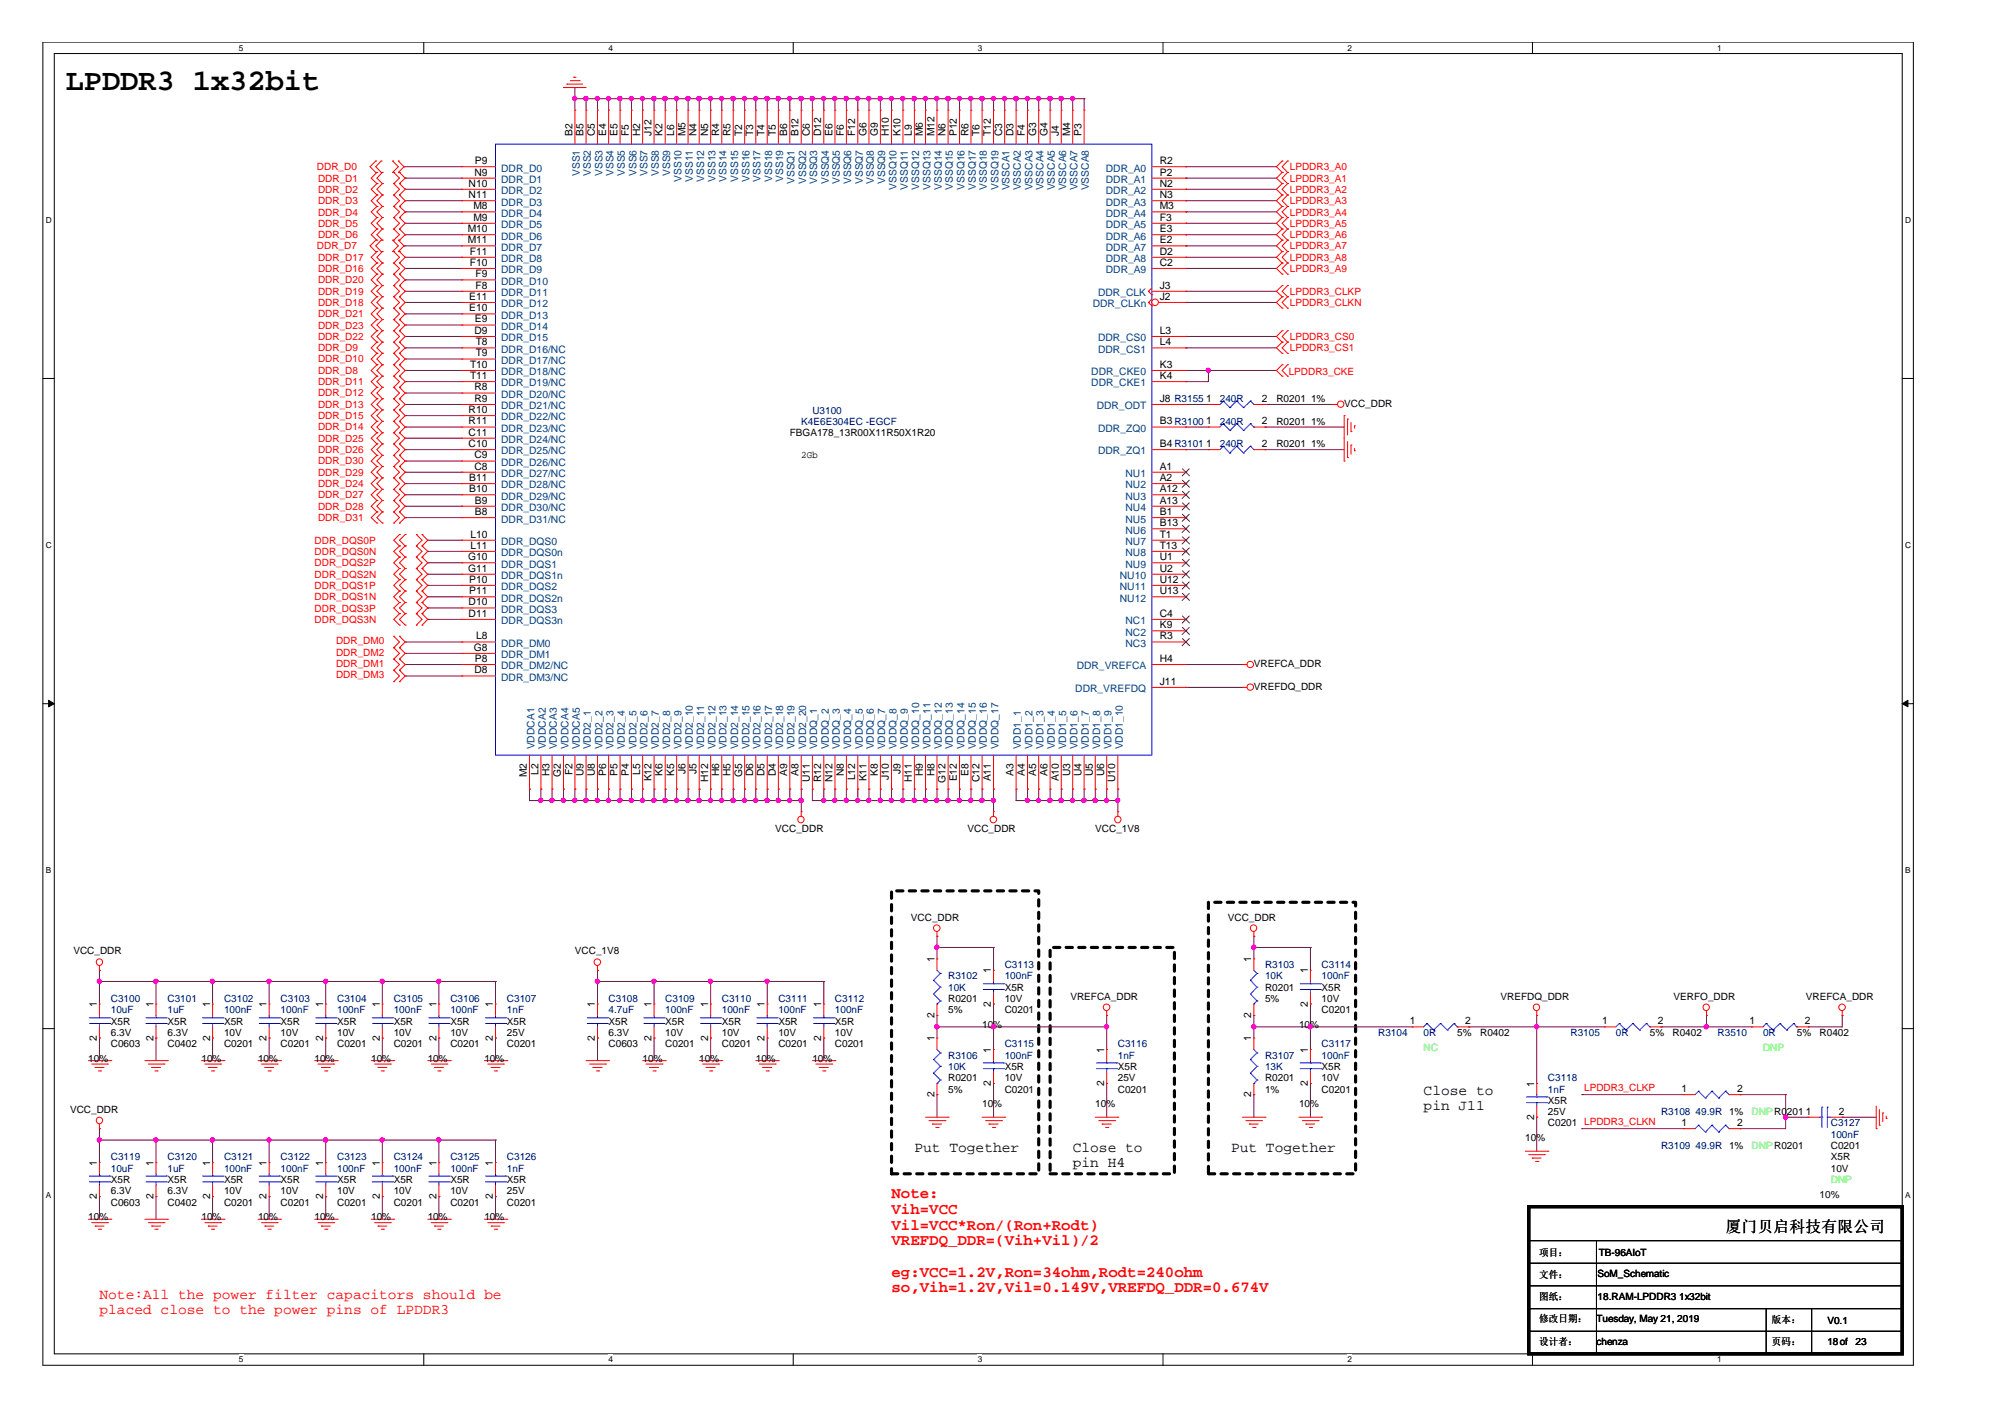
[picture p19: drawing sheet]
<svg xmlns="http://www.w3.org/2000/svg" width="297mm" height="210mm" viewBox="0 0 297 210" stroke-linecap="round" stroke-linejoin="round" font-family="sans-serif">
<defs><g id="words">
<text font-size="4.5" x="9.7" y="13.4">LPDDR3 1x32bit</text>
<g font-size="2.3" fill="#f00">
<text x="132.1" y="177.5">Note:</text>
<text x="132.1" y="179.8">Vih=VCC</text>
<text x="132.1" y="182.1">Vil=VCC*Ron/(Ron+Rodt)</text>
<text x="132.1" y="184.5">VREFDQ_DDR=(Vih+Vil)/2</text>
<text x="132.1" y="189.1">eg:VCC=1.2V,Ron=34ohm,Rodt=240ohm</text>
<text x="132.1" y="191.4">so,Vih=1.2V,Vil=0.149V,VREFDQ_DDR=0.674V</text>
</g>
<text font-size="2.3" x="255.7" y="182.4">厦门贝启科技有限公司</text>
<g font-size="2.2">
<text x="210.9" y="162.3">Close to</text>
<text x="210.9" y="164.4">pin J11</text>
<text x="135.5" y="170.7">Put Together</text>
<text x="158.9" y="170.7">Close to</text>
<text x="158.9" y="172.8">pin H4</text>
<text x="182.4" y="170.7">Put Together</text>
</g>
<g font-size="2.2" fill="#f00">
<text x="14.7" y="192.4">Note:All the power filter capacitors should be</text>
<text x="14.7" y="194.6">placed close to the power pins of LPDDR3</text>
</g>
<g font-size="1.5">
<text x="84.8" y="20.2" transform="rotate(-90 84.8 20.2)">B2</text>
<text x="86.4" y="20.2" transform="rotate(-90 86.4 20.2)">B5</text>
<text x="88.1" y="20.2" transform="rotate(-90 88.1 20.2)">C5</text>
<text x="89.8" y="20.2" transform="rotate(-90 89.8 20.2)">E4</text>
<text x="91.5" y="20.2" transform="rotate(-90 91.5 20.2)">E5</text>
<text x="93.2" y="20.2" transform="rotate(-90 93.2 20.2)">F5</text>
<text x="94.8" y="20.2" transform="rotate(-90 94.8 20.2)">H2</text>
<text x="96.5" y="20.2" transform="rotate(-90 96.5 20.2)">J12</text>
<text x="98.2" y="20.2" transform="rotate(-90 98.2 20.2)">K2</text>
<text x="99.9" y="20.2" transform="rotate(-90 99.9 20.2)">L6</text>
<text x="101.6" y="20.2" transform="rotate(-90 101.6 20.2)">M5</text>
<text x="103.2" y="20.2" transform="rotate(-90 103.2 20.2)">N4</text>
<text x="104.9" y="20.2" transform="rotate(-90 104.9 20.2)">N5</text>
<text x="106.6" y="20.2" transform="rotate(-90 106.6 20.2)">R4</text>
<text x="108.2" y="20.2" transform="rotate(-90 108.2 20.2)">R5</text>
<text x="109.9" y="20.2" transform="rotate(-90 109.9 20.2)">T2</text>
<text x="111.6" y="20.2" transform="rotate(-90 111.6 20.2)">T3</text>
<text x="113.3" y="20.2" transform="rotate(-90 113.3 20.2)">T4</text>
<text x="114.9" y="20.2" transform="rotate(-90 114.9 20.2)">T5</text>
<text x="116.6" y="20.2" transform="rotate(-90 116.6 20.2)">B6</text>
<text x="118.3" y="20.2" transform="rotate(-90 118.3 20.2)">B12</text>
<text x="120" y="20.2" transform="rotate(-90 120 20.2)">C6</text>
<text x="121.7" y="20.2" transform="rotate(-90 121.7 20.2)">D12</text>
<text x="123.3" y="20.2" transform="rotate(-90 123.3 20.2)">E6</text>
<text x="125" y="20.2" transform="rotate(-90 125 20.2)">F6</text>
<text x="126.7" y="20.2" transform="rotate(-90 126.7 20.2)">F12</text>
<text x="128.4" y="20.2" transform="rotate(-90 128.4 20.2)">G6</text>
<text x="130" y="20.2" transform="rotate(-90 130 20.2)">G9</text>
<text x="131.7" y="20.2" transform="rotate(-90 131.7 20.2)">H10</text>
<text x="133.4" y="20.2" transform="rotate(-90 133.4 20.2)">K10</text>
<text x="135.1" y="20.2" transform="rotate(-90 135.1 20.2)">L9</text>
<text x="136.7" y="20.2" transform="rotate(-90 136.7 20.2)">M6</text>
<text x="138.4" y="20.2" transform="rotate(-90 138.4 20.2)">M12</text>
<text x="140.1" y="20.2" transform="rotate(-90 140.1 20.2)">N6</text>
<text x="141.8" y="20.2" transform="rotate(-90 141.8 20.2)">P12</text>
<text x="143.5" y="20.2" transform="rotate(-90 143.5 20.2)">R6</text>
<text x="145.1" y="20.2" transform="rotate(-90 145.1 20.2)">T6</text>
<text x="146.8" y="20.2" transform="rotate(-90 146.8 20.2)">T12</text>
<text x="148.5" y="20.2" transform="rotate(-90 148.5 20.2)">C3</text>
<text x="150.2" y="20.2" transform="rotate(-90 150.2 20.2)">D3</text>
<text x="151.8" y="20.2" transform="rotate(-90 151.8 20.2)">F4</text>
<text x="153.5" y="20.2" transform="rotate(-90 153.5 20.2)">G3</text>
<text x="155.2" y="20.2" transform="rotate(-90 155.2 20.2)">G4</text>
<text x="156.8" y="20.2" transform="rotate(-90 156.8 20.2)">J4</text>
<text x="158.5" y="20.2" transform="rotate(-90 158.5 20.2)">M4</text>
<text x="160.2" y="20.2" transform="rotate(-90 160.2 20.2)">P3</text>
<text x="69.4" y="27.7">N10</text>
<text x="69.4" y="29.4">N11</text>
<text x="70.3" y="26">N9</text>
<text x="70.4" y="24.3">P9</text>
<text x="171.8" y="24.3">R2</text>
<text x="171.8" y="26">P2</text>
<text x="171.8" y="27.7">N2</text>
<text x="171.8" y="29.4">N3</text>
<text x="69.3" y="34.4">M10</text>
<text x="70.1" y="31">M8</text>
<text x="70.1" y="32.7">M9</text>
<text x="171.8" y="31">M3</text>
<text x="171.8" y="32.7">F3</text>
<text x="171.8" y="34.4">E3</text>
<text x="69.3" y="36">M11</text>
<text x="69.6" y="37.7">F11</text>
<text x="69.6" y="39.4">F10</text>
<text x="70.4" y="41.1">F9</text>
<text x="171.8" y="36">E2</text>
<text x="171.8" y="37.7">D2</text>
<text x="171.8" y="39.4">C2</text>
<text x="69.5" y="44.4">E11</text>
<text x="69.5" y="46.1">E10</text>
<text x="70.4" y="47.8">E9</text>
<text x="70.4" y="42.8">F8</text>
<text x="171.8" y="42.8">J3</text>
<text x="171.8" y="44.4">J2</text>
<text x="70.3" y="49.5">D9</text>
<text x="70.5" y="51.2">T8</text>
<text x="70.5" y="52.8">T9</text>
<text x="171.8" y="49.5">L3</text>
<text x="171.8" y="51.2">L4</text>
<text x="69.6" y="54.5">T10</text>
<text x="69.6" y="56.1">T11</text>
<text x="70.3" y="57.8">R8</text>
<text x="70.3" y="59.5">R9</text>
<text x="171.8" y="54.5">K3</text>
<text x="171.8" y="56.1">K4</text>
<text x="171.8" y="59.5">J8 R3155</text>
<text x="178.7" y="59.5">1</text>
<text x="186.9" y="59.5">2</text>
<text x="189.1" y="59.6">R0201</text>
<text x="194.2" y="59.6">1%</text>
<text x="69.4" y="61.2">R10</text>
<text x="69.4" y="62.9">R11</text>
<text x="69.4" y="64.5">C11</text>
<text x="117" y="64.6">FBGA178_13R00X11R50X1R20</text>
<text x="171.8" y="62.9">B3 R3100</text>
<text x="178.7" y="62.9">1</text>
<text x="186.9" y="62.9">2</text>
<text x="189.1" y="62.9">R0201</text>
<text x="194.2" y="62.9">1%</text>
<text x="199.1" y="60.3">VCC_DDR</text>
<text x="69.4" y="66.2">C10</text>
<text x="69.5" y="71.3">B11</text>
<text x="70.3" y="67.9">C9</text>
<text x="70.3" y="69.6">C8</text>
<text x="118.7" y="67.8">2Gb</text>
<text x="171.8" y="69.6">A1</text>
<text x="171.8" y="71.3">A2</text>
<text x="171.8" y="66.2">B4 R3101</text>
<text x="178.7" y="66.2">1</text>
<text x="186.9" y="66.2">2</text>
<text x="189.1" y="66.3">R0201</text>
<text x="194.2" y="66.3">1%</text>
<text x="69.5" y="72.9">B10</text>
<text x="70.4" y="74.6">B9</text>
<text x="70.4" y="76.3">B8</text>
<text x="171.8" y="72.9">A12</text>
<text x="171.8" y="74.6">A13</text>
<text x="171.8" y="76.3">B1</text>
<text x="171.8" y="77.9">B13</text>
<text x="69.3" y="83">G10</text>
<text x="69.7" y="79.6">L10</text>
<text x="69.7" y="81.3">L11</text>
<text x="171.8" y="79.6">T1</text>
<text x="171.8" y="81.3">T13</text>
<text x="171.8" y="83">U1</text>
<text x="69.3" y="84.7">G11</text>
<text x="69.4" y="89.7">D10</text>
<text x="69.5" y="86.3">P10</text>
<text x="69.5" y="88">P11</text>
<text x="171.8" y="84.7">U2</text>
<text x="171.8" y="86.3">U12</text>
<text x="171.8" y="88">U13</text>
<text x="69.4" y="91.4">D11</text>
<text x="70.5" y="94.7">L8</text>
<text x="171.8" y="91.4">C4</text>
<text x="171.8" y="93.1">K9</text>
<text x="171.8" y="94.7">R3</text>
<text x="70.2" y="96.4">G8</text>
<text x="70.3" y="99.8">D8</text>
<text x="70.4" y="98.1">P8</text>
<text x="171.8" y="101.4">J11</text>
<text x="171.8" y="98.1">H4</text>
<text x="185.8" y="98.8">VREFCA_DDR</text>
<text x="185.8" y="102.2">VREFDQ_DDR</text>
<text x="78.1" y="115.2" transform="rotate(-90 78.1 115.2)">M2</text>
<text x="79.8" y="114.7" transform="rotate(-90 79.8 114.7)">L2</text>
<text x="81.4" y="115" transform="rotate(-90 81.4 115)">H3</text>
<text x="83.1" y="115.1" transform="rotate(-90 83.1 115.1)">G2</text>
<text x="84.8" y="114.8" transform="rotate(-90 84.8 114.8)">F2</text>
<text x="86.4" y="115" transform="rotate(-90 86.4 115)">U9</text>
<text x="88.1" y="115" transform="rotate(-90 88.1 115)">U8</text>
<text x="89.8" y="114.9" transform="rotate(-90 89.8 114.9)">P6</text>
<text x="91.5" y="114.9" transform="rotate(-90 91.5 114.9)">P5</text>
<text x="93.2" y="114.9" transform="rotate(-90 93.2 114.9)">P4</text>
<text x="94.8" y="114.7" transform="rotate(-90 94.8 114.7)">L5</text>
<text x="96.5" y="115.8" transform="rotate(-90 96.5 115.8)">K12</text>
<text x="98.2" y="114.9" transform="rotate(-90 98.2 114.9)">K6</text>
<text x="99.9" y="114.9" transform="rotate(-90 99.9 114.9)">K5</text>
<text x="101.6" y="114.7" transform="rotate(-90 101.6 114.7)">J6</text>
<text x="103.2" y="114.7" transform="rotate(-90 103.2 114.7)">J5</text>
<text x="104.9" y="115.8" transform="rotate(-90 104.9 115.8)">H12</text>
<text x="106.6" y="115" transform="rotate(-90 106.6 115)">H6</text>
<text x="108.2" y="115" transform="rotate(-90 108.2 115)">H5</text>
<text x="109.9" y="115.1" transform="rotate(-90 109.9 115.1)">G5</text>
<text x="111.6" y="115" transform="rotate(-90 111.6 115)">D6</text>
<text x="113.3" y="115" transform="rotate(-90 113.3 115)">D5</text>
<text x="114.9" y="115" transform="rotate(-90 114.9 115)">D4</text>
<text x="116.6" y="114.9" transform="rotate(-90 116.6 114.9)">A9</text>
<text x="118.3" y="114.9" transform="rotate(-90 118.3 114.9)">A8</text>
<text x="120" y="115.8" transform="rotate(-90 120 115.8)">U11</text>
<text x="121.7" y="115.8" transform="rotate(-90 121.7 115.8)">R12</text>
<text x="123.3" y="115.8" transform="rotate(-90 123.3 115.8)">N12</text>
<text x="125" y="115" transform="rotate(-90 125 115)">N8</text>
<text x="126.7" y="115.6" transform="rotate(-90 126.7 115.6)">L12</text>
<text x="128.4" y="115.8" transform="rotate(-90 128.4 115.8)">K11</text>
<text x="130" y="114.9" transform="rotate(-90 130 114.9)">K8</text>
<text x="131.7" y="115.5" transform="rotate(-90 131.7 115.5)">J10</text>
<text x="133.4" y="114.7" transform="rotate(-90 133.4 114.7)">J9</text>
<text x="135.1" y="115.8" transform="rotate(-90 135.1 115.8)">H11</text>
<text x="136.7" y="115" transform="rotate(-90 136.7 115)">H9</text>
<text x="138.4" y="115" transform="rotate(-90 138.4 115)">H8</text>
<text x="140.1" y="115.9" transform="rotate(-90 140.1 115.9)">G12</text>
<text x="141.8" y="115.8" transform="rotate(-90 141.8 115.8)">E12</text>
<text x="143.5" y="114.9" transform="rotate(-90 143.5 114.9)">E8</text>
<text x="145.1" y="115.8" transform="rotate(-90 145.1 115.8)">C12</text>
<text x="146.8" y="115.8" transform="rotate(-90 146.8 115.8)">A11</text>
<text x="150.2" y="114.9" transform="rotate(-90 150.2 114.9)">A3</text>
<text x="151.8" y="114.9" transform="rotate(-90 151.8 114.9)">A4</text>
<text x="153.5" y="114.9" transform="rotate(-90 153.5 114.9)">A5</text>
<text x="155.2" y="114.9" transform="rotate(-90 155.2 114.9)">A6</text>
<text x="156.8" y="115.8" transform="rotate(-90 156.8 115.8)">A10</text>
<text x="158.5" y="115" transform="rotate(-90 158.5 115)">U3</text>
<text x="160.2" y="115" transform="rotate(-90 160.2 115)">U4</text>
<text x="161.9" y="115" transform="rotate(-90 161.9 115)">U5</text>
<text x="163.6" y="115" transform="rotate(-90 163.6 115)">U6</text>
<text x="165.2" y="115.8" transform="rotate(-90 165.2 115.8)">U10</text>
<text x="114.9" y="123.3">VCC_DDR</text>
<text x="143.3" y="123.3">VCC_DDR</text>
<text x="162.3" y="123.3">VCC_1V8</text>
<text x="135" y="136.4">VCC_DDR</text>
<text x="181.9" y="136.4">VCC_DDR</text>
<text x="10.9" y="141.4">VCC_DDR</text>
<text x="85.2" y="141.4">VCC_1V8</text>
<text x="138.4" y="142.6" transform="rotate(-90 138.4 142.6)">1</text>
<text x="185.4" y="142.6" transform="rotate(-90 185.4 142.6)">1</text>
<text x="14.4" y="149.2" transform="rotate(-90 14.4 149.2)">1</text>
<text x="22.7" y="149.2" transform="rotate(-90 22.7 149.2)">1</text>
<text x="31.1" y="149.2" transform="rotate(-90 31.1 149.2)">1</text>
<text x="39.5" y="149.2" transform="rotate(-90 39.5 149.2)">1</text>
<text x="47.9" y="149.2" transform="rotate(-90 47.9 149.2)">1</text>
<text x="56.3" y="149.2" transform="rotate(-90 56.3 149.2)">1</text>
<text x="64.6" y="149.2" transform="rotate(-90 64.6 149.2)">1</text>
<text x="73" y="149.2" transform="rotate(-90 73 149.2)">1</text>
<text x="88.1" y="149.2" transform="rotate(-90 88.1 149.2)">1</text>
<text x="96.5" y="149.2" transform="rotate(-90 96.5 149.2)">1</text>
<text x="104.9" y="149.2" transform="rotate(-90 104.9 149.2)">1</text>
<text x="113.3" y="149.2" transform="rotate(-90 113.3 149.2)">1</text>
<text x="121.7" y="149.2" transform="rotate(-90 121.7 149.2)">1</text>
<text x="140.5" y="148.4">R0201</text>
<text x="146.8" y="149.1" transform="rotate(-90 146.8 149.1)">2</text>
<text x="146.8" y="144.2" transform="rotate(-90 146.8 144.2)">1</text>
<text x="148.8" y="146.7">X5R</text>
<text x="148.8" y="148.4">10V</text>
<text x="158.6" y="148.1">VREFCA_DDR</text>
<text x="187.4" y="146.7">R0201</text>
<text x="187.4" y="148.4">5%</text>
<text x="193.8" y="149.1" transform="rotate(-90 193.8 149.1)">2</text>
<text x="193.8" y="144.2" transform="rotate(-90 193.8 144.2)">1</text>
<text x="195.8" y="146.7">X5R</text>
<text x="195.8" y="148.4">10V</text>
<text x="222.3" y="148.1">VREFDQ_DDR</text>
<text x="247.9" y="148.1">VERFO_DDR</text>
<text x="267.5" y="148.1">VREFCA_DDR</text>
<text x="14.4" y="154.1" transform="rotate(-90 14.4 154.1)">2</text>
<text x="16.4" y="155.1">C0603</text>
<text x="16.4" y="151.8">X5R</text>
<text x="16.4" y="153.5">6.3V</text>
<text x="22.7" y="154.1" transform="rotate(-90 22.7 154.1)">2</text>
<text x="24.8" y="155.1">C0402</text>
<text x="24.8" y="151.8">X5R</text>
<text x="24.8" y="153.5">6.3V</text>
<text x="31.1" y="154.1" transform="rotate(-90 31.1 154.1)">2</text>
<text x="33.2" y="155.1">C0201</text>
<text x="33.2" y="151.8">X5R</text>
<text x="33.2" y="153.5">10V</text>
<text x="39.5" y="154.1" transform="rotate(-90 39.5 154.1)">2</text>
<text x="41.6" y="155.1">C0201</text>
<text x="41.6" y="151.8">X5R</text>
<text x="41.6" y="153.5">10V</text>
<text x="47.9" y="154.1" transform="rotate(-90 47.9 154.1)">2</text>
<text x="50" y="155.1">C0201</text>
<text x="50" y="151.8">X5R</text>
<text x="50" y="153.5">10V</text>
<text x="56.3" y="154.1" transform="rotate(-90 56.3 154.1)">2</text>
<text x="58.3" y="155.1">C0201</text>
<text x="58.3" y="151.8">X5R</text>
<text x="58.3" y="153.5">10V</text>
<text x="64.6" y="154.1" transform="rotate(-90 64.6 154.1)">2</text>
<text x="66.7" y="155.1">C0201</text>
<text x="66.7" y="151.8">X5R</text>
<text x="66.7" y="153.5">10V</text>
<text x="73" y="154.1" transform="rotate(-90 73 154.1)">2</text>
<text x="75.1" y="155.1">C0201</text>
<text x="75.1" y="151.8">X5R</text>
<text x="75.1" y="153.5">25V</text>
<text x="88.1" y="154.1" transform="rotate(-90 88.1 154.1)">2</text>
<text x="90.2" y="155.1">C0603</text>
<text x="90.2" y="151.8">X5R</text>
<text x="90.2" y="153.5">6.3V</text>
<text x="96.5" y="154.1" transform="rotate(-90 96.5 154.1)">2</text>
<text x="98.6" y="155.1">C0201</text>
<text x="98.6" y="151.8">X5R</text>
<text x="98.6" y="153.5">10V</text>
<text x="104.9" y="154.1" transform="rotate(-90 104.9 154.1)">2</text>
<text x="106.9" y="155.1">C0201</text>
<text x="106.9" y="151.8">X5R</text>
<text x="106.9" y="153.5">10V</text>
<text x="113.3" y="154.1" transform="rotate(-90 113.3 154.1)">2</text>
<text x="115.3" y="155.1">C0201</text>
<text x="115.3" y="151.8">X5R</text>
<text x="115.3" y="153.5">10V</text>
<text x="121.7" y="154.1" transform="rotate(-90 121.7 154.1)">2</text>
<text x="123.7" y="155.1">C0201</text>
<text x="123.7" y="151.8">X5R</text>
<text x="123.7" y="153.5">10V</text>
<text x="138.4" y="154.3" transform="rotate(-90 138.4 154.3)">1</text>
<text x="138.4" y="150.8" transform="rotate(-90 138.4 150.8)">2</text>
<text x="140.5" y="150.1">5%</text>
<text x="145.5" y="152.3">10%</text>
<text x="146.8" y="155.9" transform="rotate(-90 146.8 155.9)">1</text>
<text x="148.8" y="150.1">C0201</text>
<text x="163.6" y="155.9" transform="rotate(-90 163.6 155.9)">1</text>
<text x="185.4" y="154.3" transform="rotate(-90 185.4 154.3)">1</text>
<text x="185.4" y="150.8" transform="rotate(-90 185.4 150.8)">2</text>
<text x="192.4" y="152.3">10%</text>
<text x="193.8" y="155.9" transform="rotate(-90 193.8 155.9)">1</text>
<text x="195.8" y="150.1">C0201</text>
<text x="208.9" y="151.7">1</text>
<text x="215.9" y="153.5">5%</text>
<text x="217.1" y="151.7">2</text>
<text x="219.3" y="153.5">R0402</text>
<text x="237.4" y="151.7">1</text>
<text x="244.4" y="153.5">5%</text>
<text x="245.6" y="151.7">2</text>
<text x="247.8" y="153.5">R0402</text>
<text x="259.2" y="151.7">1</text>
<text x="266.2" y="153.5">5%</text>
<text x="267.4" y="151.7">2</text>
<text x="269.6" y="153.5">R0402</text>
<text x="13.1" y="157.3">10%</text>
<text x="29.8" y="157.3">10%</text>
<text x="38.2" y="157.3">10%</text>
<text x="46.6" y="157.3">10%</text>
<text x="55" y="157.3">10%</text>
<text x="63.4" y="157.3">10%</text>
<text x="71.8" y="157.3">10%</text>
<text x="95.2" y="157.3">10%</text>
<text x="103.6" y="157.3">10%</text>
<text x="112" y="157.3">10%</text>
<text x="120.4" y="157.3">10%</text>
<text x="140.5" y="160.2">R0201</text>
<text x="140.5" y="161.9">5%</text>
<text x="146.8" y="160.8" transform="rotate(-90 146.8 160.8)">2</text>
<text x="148.8" y="161.9">C0201</text>
<text x="148.8" y="158.5">X5R</text>
<text x="148.8" y="160.2">10V</text>
<text x="163.6" y="160.8" transform="rotate(-90 163.6 160.8)">2</text>
<text x="165.6" y="161.9">C0201</text>
<text x="165.6" y="158.5">X5R</text>
<text x="165.6" y="160.2">25V</text>
<text x="187.4" y="160.2">R0201</text>
<text x="187.4" y="161.9">1%</text>
<text x="193.8" y="160.8" transform="rotate(-90 193.8 160.8)">2</text>
<text x="195.8" y="161.9">C0201</text>
<text x="195.8" y="158.5">X5R</text>
<text x="195.8" y="160.2">10V</text>
<text x="227.3" y="161" transform="rotate(-90 227.3 161)">1</text>
<text x="249.1" y="161.8">1</text>
<text x="257.3" y="161.8">2</text>
<text x="10.4" y="164.9">VCC_DDR</text>
<text x="138.4" y="162.5" transform="rotate(-90 138.4 162.5)">2</text>
<text x="145.5" y="164">10%</text>
<text x="162.3" y="164">10%</text>
<text x="185.4" y="162.5" transform="rotate(-90 185.4 162.5)">2</text>
<text x="192.4" y="164">10%</text>
<text x="227.3" y="165.9" transform="rotate(-90 227.3 165.9)">2</text>
<text x="229.3" y="166.8">C0201 LPDDR3_CLKN</text>
<text x="229.3" y="163.5">X5R</text>
<text x="229.3" y="165.2">25V</text>
<text x="249.1" y="166.8">1</text>
<text x="257.3" y="166.8">2</text>
<text x="267.5" y="165.1">1</text>
<text x="272.4" y="165.1">2</text>
<text x="14.4" y="172.7" transform="rotate(-90 14.4 172.7)">1</text>
<text x="22.7" y="172.7" transform="rotate(-90 22.7 172.7)">1</text>
<text x="31.1" y="172.7" transform="rotate(-90 31.1 172.7)">1</text>
<text x="39.5" y="172.7" transform="rotate(-90 39.5 172.7)">1</text>
<text x="47.9" y="172.7" transform="rotate(-90 47.9 172.7)">1</text>
<text x="56.3" y="172.7" transform="rotate(-90 56.3 172.7)">1</text>
<text x="64.6" y="172.7" transform="rotate(-90 64.6 172.7)">1</text>
<text x="73" y="172.7" transform="rotate(-90 73 172.7)">1</text>
<text x="226" y="169.1">10%</text>
<text x="271.2" y="170.2">C0201</text>
<text x="271.2" y="171.9">X5R</text>
<text x="271.2" y="173.6">10V</text>
<text x="14.4" y="177.6" transform="rotate(-90 14.4 177.6)">2</text>
<text x="16.4" y="178.6">C0603</text>
<text x="16.4" y="175.2">X5R</text>
<text x="16.4" y="176.9">6.3V</text>
<text x="22.7" y="177.6" transform="rotate(-90 22.7 177.6)">2</text>
<text x="24.8" y="178.6">C0402</text>
<text x="24.8" y="175.2">X5R</text>
<text x="24.8" y="176.9">6.3V</text>
<text x="31.1" y="177.6" transform="rotate(-90 31.1 177.6)">2</text>
<text x="33.2" y="178.6">C0201</text>
<text x="33.2" y="175.2">X5R</text>
<text x="33.2" y="176.9">10V</text>
<text x="39.5" y="177.6" transform="rotate(-90 39.5 177.6)">2</text>
<text x="41.6" y="178.6">C0201</text>
<text x="41.6" y="175.2">X5R</text>
<text x="41.6" y="176.9">10V</text>
<text x="47.9" y="177.6" transform="rotate(-90 47.9 177.6)">2</text>
<text x="50" y="178.6">C0201</text>
<text x="50" y="175.2">X5R</text>
<text x="50" y="176.9">10V</text>
<text x="56.3" y="177.6" transform="rotate(-90 56.3 177.6)">2</text>
<text x="58.3" y="178.6">C0201</text>
<text x="58.3" y="175.2">X5R</text>
<text x="58.3" y="176.9">10V</text>
<text x="64.6" y="177.6" transform="rotate(-90 64.6 177.6)">2</text>
<text x="66.7" y="178.6">C0201</text>
<text x="66.7" y="175.2">X5R</text>
<text x="66.7" y="176.9">10V</text>
<text x="73" y="177.6" transform="rotate(-90 73 177.6)">2</text>
<text x="75.1" y="178.6">C0201</text>
<text x="75.1" y="175.2">X5R</text>
<text x="75.1" y="176.9">25V</text>
<text x="269.6" y="177.4">10%</text>
<text x="13.1" y="180.8">10%</text>
<text x="29.8" y="180.8">10%</text>
<text x="38.2" y="180.8">10%</text>
<text x="46.6" y="180.8">10%</text>
<text x="55" y="180.8">10%</text>
<text x="63.4" y="180.8">10%</text>
<text x="71.8" y="180.8">10%</text>
<text x="228" y="186">项目：</text>
<text x="236.9" y="186">TB-96AIoT</text>
<text x="228" y="189.3">文件：</text>
<text x="236.7" y="189.2">SoM_Schematic</text>
<text x="228" y="195.8">修改日期：</text>
<text x="228" y="192.5">图纸：</text>
<text x="236.5" y="195.8">Tuesday, May 21, 2019</text>
<text x="236.7" y="192.5">18.RAM-LPDDR3 1x32bit</text>
<text x="262.5" y="196">版本：</text>
<text x="270.7" y="196.2">V0.1</text>
<text x="228" y="199.2">设计者：</text>
<text x="236.5" y="199.2">chenza</text>
<text x="262.5" y="199.2">页码：</text>
<text x="270.7" y="199.2">18of</text>
<text x="274.9" y="199.2">23</text>
</g>
<g font-size="1.5" fill="#f00">
<text x="46.9" y="25.2">DDR_D0</text>
<text x="47.1" y="26.9">DDR_D1</text>
<text x="47.1" y="28.5">DDR_D2</text>
<text x="191.1" y="25.2">LPDDR3_A0</text>
<text x="191.1" y="26.9">LPDDR3_A1</text>
<text x="191.1" y="28.5">LPDDR3_A2</text>
<text x="47.1" y="30.2">DDR_D3</text>
<text x="47.1" y="35.3">DDR_D6</text>
<text x="47.1" y="31.9">DDR_D4</text>
<text x="47.1" y="33.6">DDR_D5</text>
<text x="191.1" y="30.2">LPDDR3_A3</text>
<text x="191.1" y="31.9">LPDDR3_A4</text>
<text x="191.1" y="33.6">LPDDR3_A5</text>
<text x="191.1" y="35.3">LPDDR3_A6</text>
<text x="46.9" y="36.9">DDR_D7</text>
<text x="47.1" y="40.3">DDR_D16</text>
<text x="47.1" y="38.6">DDR_D17</text>
<text x="47.1" y="42">DDR_D20</text>
<text x="191.1" y="36.9">LPDDR3_A7</text>
<text x="191.1" y="38.6">LPDDR3_A8</text>
<text x="191.1" y="40.3">LPDDR3_A9</text>
<text x="47.1" y="45.3">DDR_D18</text>
<text x="47.1" y="43.7">DDR_D19</text>
<text x="47.1" y="47">DDR_D21</text>
<text x="191.1" y="43.7">LPDDR3_CLKP</text>
<text x="191.1" y="45.3">LPDDR3_CLKN</text>
<text x="47.1" y="52">DDR_D9</text>
<text x="47.1" y="53.7">DDR_D10</text>
<text x="47.1" y="48.7">DDR_D23</text>
<text x="47.1" y="50.3">DDR_D22</text>
<text x="191.1" y="50.3">LPDDR3_CS0</text>
<text x="191.1" y="52">LPDDR3_CS1</text>
<text x="47.1" y="55.4">DDR_D8</text>
<text x="47.1" y="57.1">DDR_D11</text>
<text x="47.1" y="58.7">DDR_D12</text>
<text x="190.9" y="55.6">LPDDR3_CKE</text>
<text x="47.1" y="60.4">DDR_D13</text>
<text x="47.1" y="63.8">DDR_D14</text>
<text x="47.1" y="62.1">DDR_D15</text>
<text x="47.1" y="65.5">DDR_D25</text>
<text x="47.1" y="67.1">DDR_D26</text>
<text x="47.1" y="70.5">DDR_D29</text>
<text x="47.1" y="68.8">DDR_D30</text>
<text x="47.1" y="72.2">DDR_D24</text>
<text x="47.1" y="73.8">DDR_D27</text>
<text x="47.1" y="75.5">DDR_D28</text>
<text x="47.1" y="77.2">DDR_D31</text>
<text x="46.6" y="80.5">DDR_DQS0P</text>
<text x="46.6" y="82.2">DDR_DQS0N</text>
<text x="46.6" y="83.9">DDR_DQS2P</text>
<text x="46.6" y="87.2">DDR_DQS1P</text>
<text x="46.6" y="88.9">DDR_DQS1N</text>
<text x="46.6" y="85.6">DDR_DQS2N</text>
<text x="46.6" y="90.6">DDR_DQS3P</text>
<text x="46.6" y="92.3">DDR_DQS3N</text>
<text x="49.8" y="95.4">DDR_DM0</text>
<text x="49.8" y="100.5">DDR_DM3</text>
<text x="49.8" y="97.1">DDR_DM2</text>
<text x="49.8" y="98.8">DDR_DM1</text>
<text x="234.7" y="161.6">LPDDR3_CLKP</text>
</g>
<g font-size="1.5" fill="#004080">
<text x="74.3" y="25.4">DDR_D0</text>
<text x="74.3" y="27.1">DDR_D1</text>
<text x="74.3" y="28.8">DDR_D2</text>
<text x="85.9" y="26.1" transform="rotate(-90 85.9 26.1)">VSS1</text>
<text x="87.5" y="26.1" transform="rotate(-90 87.5 26.1)">VSS2</text>
<text x="89.2" y="26.1" transform="rotate(-90 89.2 26.1)">VSS3</text>
<text x="90.9" y="26.1" transform="rotate(-90 90.9 26.1)">VSS4</text>
<text x="92.6" y="26.1" transform="rotate(-90 92.6 26.1)">VSS5</text>
<text x="94.3" y="26.1" transform="rotate(-90 94.3 26.1)">VSS6</text>
<text x="95.9" y="26.1" transform="rotate(-90 95.9 26.1)">VSS7</text>
<text x="97.6" y="26.1" transform="rotate(-90 97.6 26.1)">VSS8</text>
<text x="99.3" y="26.1" transform="rotate(-90 99.3 26.1)">VSS9</text>
<text x="101" y="26.9" transform="rotate(-90 101 26.9)">VSS10</text>
<text x="102.7" y="26.9" transform="rotate(-90 102.7 26.9)">VSS11</text>
<text x="104.3" y="26.9" transform="rotate(-90 104.3 26.9)">VSS12</text>
<text x="106" y="26.9" transform="rotate(-90 106 26.9)">VSS13</text>
<text x="107.7" y="26.9" transform="rotate(-90 107.7 26.9)">VSS14</text>
<text x="109.3" y="26.9" transform="rotate(-90 109.3 26.9)">VSS15</text>
<text x="111" y="26.9" transform="rotate(-90 111 26.9)">VSS16</text>
<text x="112.7" y="26.9" transform="rotate(-90 112.7 26.9)">VSS17</text>
<text x="114.4" y="26.9" transform="rotate(-90 114.4 26.9)">VSS18</text>
<text x="116" y="26.9" transform="rotate(-90 116 26.9)">VSS19</text>
<text x="117.7" y="27.3" transform="rotate(-90 117.7 27.3)">VSSQ1</text>
<text x="119.4" y="27.3" transform="rotate(-90 119.4 27.3)">VSSQ2</text>
<text x="121.1" y="27.3" transform="rotate(-90 121.1 27.3)">VSSQ3</text>
<text x="122.8" y="27.3" transform="rotate(-90 122.8 27.3)">VSSQ4</text>
<text x="124.4" y="27.3" transform="rotate(-90 124.4 27.3)">VSSQ5</text>
<text x="126.1" y="27.3" transform="rotate(-90 126.1 27.3)">VSSQ6</text>
<text x="127.8" y="27.3" transform="rotate(-90 127.8 27.3)">VSSQ7</text>
<text x="129.5" y="27.3" transform="rotate(-90 129.5 27.3)">VSSQ8</text>
<text x="131.1" y="27.3" transform="rotate(-90 131.1 27.3)">VSSQ9</text>
<text x="132.8" y="28.1" transform="rotate(-90 132.8 28.1)">VSSQ10</text>
<text x="134.5" y="28.1" transform="rotate(-90 134.5 28.1)">VSSQ11</text>
<text x="136.2" y="28.1" transform="rotate(-90 136.2 28.1)">VSSQ12</text>
<text x="137.8" y="28.1" transform="rotate(-90 137.8 28.1)">VSSQ13</text>
<text x="139.5" y="28.1" transform="rotate(-90 139.5 28.1)">VSSQ14</text>
<text x="141.2" y="28.1" transform="rotate(-90 141.2 28.1)">VSSQ15</text>
<text x="142.9" y="28.1" transform="rotate(-90 142.9 28.1)">VSSQ16</text>
<text x="144.6" y="28.1" transform="rotate(-90 144.6 28.1)">VSSQ17</text>
<text x="146.2" y="28.1" transform="rotate(-90 146.2 28.1)">VSSQ18</text>
<text x="147.9" y="28.1" transform="rotate(-90 147.9 28.1)">VSSQ19</text>
<text x="149.6" y="28.2" transform="rotate(-90 149.6 28.2)">VSSCA1</text>
<text x="151.3" y="28.2" transform="rotate(-90 151.3 28.2)">VSSCA2</text>
<text x="153" y="28.2" transform="rotate(-90 153 28.2)">VSSCA3</text>
<text x="154.6" y="28.2" transform="rotate(-90 154.6 28.2)">VSSCA4</text>
<text x="156.3" y="28.2" transform="rotate(-90 156.3 28.2)">VSSCA5</text>
<text x="157.9" y="28.2" transform="rotate(-90 157.9 28.2)">VSSCA6</text>
<text x="159.6" y="28.2" transform="rotate(-90 159.6 28.2)">VSSCA7</text>
<text x="161.3" y="28.2" transform="rotate(-90 161.3 28.2)">VSSCA8</text>
<text x="163.8" y="25.4">DDR_A0</text>
<text x="163.8" y="27.1">DDR_A1</text>
<text x="163.8" y="28.8">DDR_A2</text>
<text x="74.3" y="30.5">DDR_D3</text>
<text x="74.3" y="32.1">DDR_D4</text>
<text x="74.3" y="33.8">DDR_D5</text>
<text x="74.3" y="35.5">DDR_D6</text>
<text x="163.8" y="30.5">DDR_A3</text>
<text x="163.8" y="32.1">DDR_A4</text>
<text x="163.8" y="33.8">DDR_A5</text>
<text x="163.8" y="35.5">DDR_A6</text>
<text x="74.3" y="37.1">DDR_D7</text>
<text x="74.3" y="38.8">DDR_D8</text>
<text x="74.3" y="40.5">DDR_D9</text>
<text x="163.8" y="37.1">DDR_A7</text>
<text x="163.8" y="38.8">DDR_A8</text>
<text x="163.8" y="40.5">DDR_A9</text>
<text x="74.3" y="42.2">DDR_D10</text>
<text x="74.3" y="43.9">DDR_D11</text>
<text x="74.3" y="45.5">DDR_D12</text>
<text x="74.3" y="47.2">DDR_D13</text>
<text x="161.9" y="45.5">DDR_CLKn</text>
<text x="162.7" y="43.9">DDR_CLK</text>
<text x="74.3" y="48.9">DDR_D14</text>
<text x="74.3" y="50.6">DDR_D15</text>
<text x="74.3" y="52.3">DDR_D16/NC</text>
<text x="74.3" y="53.9">DDR_D17/NC</text>
<text x="162.7" y="50.6">DDR_CS0</text>
<text x="162.7" y="52.3">DDR_CS1</text>
<text x="74.3" y="55.6">DDR_D18/NC</text>
<text x="74.3" y="57.2">DDR_D19/NC</text>
<text x="74.3" y="58.9">DDR_D20/NC</text>
<text x="161.7" y="55.6">DDR_CKE0</text>
<text x="161.7" y="57.2">DDR_CKE1</text>
<text x="74.3" y="60.6">DDR_D21/NC</text>
<text x="74.3" y="62.3">DDR_D22/NC</text>
<text x="74.3" y="64">DDR_D23/NC</text>
<text x="74.3" y="65.6">DDR_D24/NC</text>
<text x="162.5" y="60.6">DDR_ODT</text>
<text x="162.7" y="64">DDR_ZQ0</text>
<text x="74.3" y="67.3">DDR_D25/NC</text>
<text x="74.3" y="69">DDR_D26/NC</text>
<text x="74.3" y="70.7">DDR_D27/NC</text>
<text x="162.7" y="67.3">DDR_ZQ1</text>
<text x="166.8" y="70.7">NU1</text>
<text x="74.3" y="72.4">DDR_D28/NC</text>
<text x="74.3" y="74">DDR_D29/NC</text>
<text x="74.3" y="75.7">DDR_D30/NC</text>
<text x="74.3" y="77.4">DDR_D31/NC</text>
<text x="166.8" y="72.4">NU2</text>
<text x="166.8" y="74">NU3</text>
<text x="166.8" y="75.7">NU4</text>
<text x="166.8" y="77.4">NU5</text>
<text x="74.3" y="80.7">DDR_DQS0</text>
<text x="74.3" y="82.4">DDR_DQS0n</text>
<text x="166.8" y="79.1">NU6</text>
<text x="166.8" y="80.7">NU7</text>
<text x="166.8" y="82.4">NU8</text>
<text x="74.3" y="84.1">DDR_DQS1</text>
<text x="74.3" y="85.8">DDR_DQS1n</text>
<text x="74.3" y="87.4">DDR_DQS2</text>
<text x="74.3" y="89.1">DDR_DQS2n</text>
<text x="165.9" y="85.8">NU10</text>
<text x="165.9" y="87.4">NU11</text>
<text x="165.9" y="89.1">NU12</text>
<text x="166.8" y="84.1">NU9</text>
<text x="74.3" y="90.8">DDR_DQS3</text>
<text x="74.3" y="92.5">DDR_DQS3n</text>
<text x="74.3" y="95.8">DDR_DM0</text>
<text x="166.8" y="92.5">NC1</text>
<text x="166.8" y="94.2">NC2</text>
<text x="166.8" y="95.8">NC3</text>
<text x="74.3" y="97.5">DDR_DM1</text>
<text x="74.3" y="99.2">DDR_DM2/NC</text>
<text x="74.3" y="100.9">DDR_DM3/NC</text>
<text x="159.5" y="99.2">DDR_VREFCA</text>
<text x="159.3" y="102.5">DDR_VREFDQ</text>
<text x="79.2" y="111" transform="rotate(-90 79.2 111)">VDDCA1</text>
<text x="80.9" y="111" transform="rotate(-90 80.9 111)">VDDCA2</text>
<text x="82.5" y="111" transform="rotate(-90 82.5 111)">VDDCA3</text>
<text x="84.2" y="111" transform="rotate(-90 84.2 111)">VDDCA4</text>
<text x="85.9" y="111" transform="rotate(-90 85.9 111)">VDDCA5</text>
<text x="87.5" y="111" transform="rotate(-90 87.5 111)">VDD2_1</text>
<text x="89.2" y="111" transform="rotate(-90 89.2 111)">VDD2_2</text>
<text x="90.9" y="111" transform="rotate(-90 90.9 111)">VDD2_3</text>
<text x="92.6" y="111" transform="rotate(-90 92.6 111)">VDD2_4</text>
<text x="94.3" y="111" transform="rotate(-90 94.3 111)">VDD2_5</text>
<text x="95.9" y="111" transform="rotate(-90 95.9 111)">VDD2_6</text>
<text x="97.6" y="111" transform="rotate(-90 97.6 111)">VDD2_7</text>
<text x="99.3" y="111" transform="rotate(-90 99.3 111)">VDD2_8</text>
<text x="101" y="111" transform="rotate(-90 101 111)">VDD2_9</text>
<text x="102.7" y="111" transform="rotate(-90 102.7 111)">VDD2_10</text>
<text x="104.3" y="111" transform="rotate(-90 104.3 111)">VDD2_11</text>
<text x="106" y="111" transform="rotate(-90 106 111)">VDD2_12</text>
<text x="107.7" y="111" transform="rotate(-90 107.7 111)">VDD2_13</text>
<text x="109.3" y="111" transform="rotate(-90 109.3 111)">VDD2_14</text>
<text x="111" y="111" transform="rotate(-90 111 111)">VDD2_15</text>
<text x="112.7" y="111" transform="rotate(-90 112.7 111)">VDD2_16</text>
<text x="114.4" y="111" transform="rotate(-90 114.4 111)">VDD2_17</text>
<text x="116" y="111" transform="rotate(-90 116 111)">VDD2_18</text>
<text x="117.7" y="111" transform="rotate(-90 117.7 111)">VDD2_19</text>
<text x="119.4" y="111" transform="rotate(-90 119.4 111)">VDD2_20</text>
<text x="121.1" y="111" transform="rotate(-90 121.1 111)">VDDQ_1</text>
<text x="122.8" y="111" transform="rotate(-90 122.8 111)">VDDQ_2</text>
<text x="124.4" y="111" transform="rotate(-90 124.4 111)">VDDQ_3</text>
<text x="126.1" y="111" transform="rotate(-90 126.1 111)">VDDQ_4</text>
<text x="127.8" y="111" transform="rotate(-90 127.8 111)">VDDQ_5</text>
<text x="129.5" y="111" transform="rotate(-90 129.5 111)">VDDQ_6</text>
<text x="131.1" y="111" transform="rotate(-90 131.1 111)">VDDQ_7</text>
<text x="132.8" y="111" transform="rotate(-90 132.8 111)">VDDQ_8</text>
<text x="134.5" y="111" transform="rotate(-90 134.5 111)">VDDQ_9</text>
<text x="136.2" y="111" transform="rotate(-90 136.2 111)">VDDQ_10</text>
<text x="137.8" y="111" transform="rotate(-90 137.8 111)">VDDQ_11</text>
<text x="139.5" y="111" transform="rotate(-90 139.5 111)">VDDQ_12</text>
<text x="141.2" y="111" transform="rotate(-90 141.2 111)">VDDQ_13</text>
<text x="142.9" y="111" transform="rotate(-90 142.9 111)">VDDQ_14</text>
<text x="144.6" y="111" transform="rotate(-90 144.6 111)">VDDQ_15</text>
<text x="146.2" y="111" transform="rotate(-90 146.2 111)">VDDQ_16</text>
<text x="147.9" y="111" transform="rotate(-90 147.9 111)">VDDQ_17</text>
<text x="151.3" y="111" transform="rotate(-90 151.3 111)">VDD1_1</text>
<text x="153" y="111" transform="rotate(-90 153 111)">VDD1_2</text>
<text x="154.6" y="111" transform="rotate(-90 154.6 111)">VDD1_3</text>
<text x="156.3" y="111" transform="rotate(-90 156.3 111)">VDD1_4</text>
<text x="157.9" y="111" transform="rotate(-90 157.9 111)">VDD1_5</text>
<text x="159.6" y="111" transform="rotate(-90 159.6 111)">VDD1_6</text>
<text x="161.3" y="111" transform="rotate(-90 161.3 111)">VDD1_7</text>
<text x="163" y="111" transform="rotate(-90 163 111)">VDD1_8</text>
<text x="164.7" y="111" transform="rotate(-90 164.7 111)">VDD1_9</text>
<text x="166.3" y="111" transform="rotate(-90 166.3 111)">VDD1_10</text>
</g>
<g font-size="1.5" fill="#000080">
<text x="180.7" y="59.6">240R</text>
<text x="118.7" y="62.9">K4E6E304EC -EGCF</text>
<text x="120.4" y="61.3">U3100</text>
<text x="180.7" y="62.9">240R</text>
<text x="180.7" y="66.3">240R</text>
<text x="148.8" y="143.4">C3113</text>
<text x="187.4" y="143.4">R3103</text>
<text x="195.8" y="143.4">C3114</text>
<text x="16.4" y="148.4">C3100</text>
<text x="24.8" y="148.4">C3101</text>
<text x="33.2" y="148.4">C3102</text>
<text x="41.6" y="148.4">C3103</text>
<text x="50" y="148.4">C3104</text>
<text x="58.3" y="148.4">C3105</text>
<text x="66.7" y="148.4">C3106</text>
<text x="75.1" y="148.4">C3107</text>
<text x="90.2" y="148.4">C3108</text>
<text x="98.6" y="148.4">C3109</text>
<text x="106.9" y="148.4">C3110</text>
<text x="115.3" y="148.4">C3111</text>
<text x="123.7" y="148.4">C3112</text>
<text x="140.5" y="145.1">R3102</text>
<text x="140.5" y="146.7">10K</text>
<text x="148.8" y="145.1">100nF</text>
<text x="187.4" y="145.1">10K</text>
<text x="195.8" y="145.1">100nF</text>
<text x="16.4" y="150.1">10uF</text>
<text x="24.8" y="150.1">1uF</text>
<text x="33.2" y="150.1">100nF</text>
<text x="41.6" y="150.1">100nF</text>
<text x="50" y="150.1">100nF</text>
<text x="58.3" y="150.1">100nF</text>
<text x="66.7" y="150.1">100nF</text>
<text x="75.1" y="150.1">1nF</text>
<text x="90.2" y="150.1">4.7uF</text>
<text x="98.6" y="150.1">100nF</text>
<text x="106.9" y="150.1">100nF</text>
<text x="115.3" y="150.1">100nF</text>
<text x="123.7" y="150.1">100nF</text>
<text x="148.8" y="155.1">C3115</text>
<text x="165.6" y="155.1">C3116</text>
<text x="195.8" y="155.1">C3117</text>
<text x="204.2" y="153.5">R3104</text>
<text x="210.9" y="153.5">0R</text>
<text x="232.7" y="153.5">R3105</text>
<text x="239.4" y="153.5">0R</text>
<text x="254.5" y="153.5">R3510</text>
<text x="261.2" y="153.5">0R</text>
<text x="140.5" y="156.8">R3106</text>
<text x="140.5" y="158.5">10K</text>
<text x="148.8" y="156.8">100nF</text>
<text x="165.6" y="156.8">1nF</text>
<text x="187.4" y="156.8">R3107</text>
<text x="187.4" y="158.5">13K</text>
<text x="195.8" y="156.8">100nF</text>
<text x="229.3" y="160.2">C3118</text>
<text x="229.3" y="161.9">1nF</text>
<text x="246.1" y="165.2">R3108</text>
<text x="251.2" y="165.2">49.9R 1%</text>
<text x="271.2" y="166.8">C3127</text>
<text x="16.4" y="171.9">C3119</text>
<text x="16.4" y="173.6">10uF</text>
<text x="24.8" y="171.9">C3120</text>
<text x="24.8" y="173.6">1uF</text>
<text x="33.2" y="171.9">C3121</text>
<text x="33.2" y="173.6">100nF</text>
<text x="41.6" y="171.9">C3122</text>
<text x="41.6" y="173.6">100nF</text>
<text x="50" y="171.9">C3123</text>
<text x="50" y="173.6">100nF</text>
<text x="58.3" y="171.9">C3124</text>
<text x="58.3" y="173.6">100nF</text>
<text x="66.7" y="171.9">C3125</text>
<text x="66.7" y="173.6">100nF</text>
<text x="75.1" y="171.9">C3126</text>
<text x="75.1" y="173.6">1nF</text>
<text x="246.1" y="170.2">R3109</text>
<text x="251.2" y="170.2">49.9R 1%</text>
<text x="271.2" y="168.5">100nF</text>
</g>
<g font-size="1.5" fill="#0f0">
<text x="210.9" y="155.6">NC</text>
<text x="261.2" y="155.6">DNP</text>
<text x="259.5" y="165.2">DNPR0201</text>
<text x="259.5" y="170.2">DNPR0201</text>
<text x="271.2" y="175.2">DNP</text>
</g>
<g font-size="1.2">
<text x="35.4" y="7.5">5</text>
<text x="90.1" y="7.5">4</text>
<text x="144.9" y="7.5">3</text>
<text x="199.6" y="7.5">2</text>
<text x="254.4" y="7.5">1</text>
<text x="6.8" y="33.1">D</text>
<text x="282.2" y="33.1">D</text>
<text x="6.8" y="81.2">C</text>
<text x="282.2" y="81.2">C</text>
<text x="6.8" y="129.4">B</text>
<text x="282.2" y="129.4">B</text>
<text x="6.8" y="177.5">A</text>
<text x="282.2" y="177.5">A</text>
<text x="35.4" y="201.8">5</text>
<text x="90.1" y="201.8">4</text>
<text x="144.9" y="201.8">3</text>
<text x="199.6" y="201.8">2</text>
<text x="254.4" y="201.8">1</text>
</g>
</g></defs>
<path d="M6.3 6.2h277.2v196h-277.2zM8 7.9h273.8v192.6h-273.8z" fill="none" stroke="#000" stroke-width=".15"/>
<g fill="#fff">
<path d="M35.4 6.4h.6v1.4h-.6z"/>
<path d="M35.4 200.7h.6v1.4h-.6z"/>
</g>
<path d="M62.8 6.2v1.7M62.8 200.5v1.7" fill="none" stroke="#000" stroke-width=".15"/>
<g fill="#fff">
<path d="M90.1 6.4h.7v1.4h-.7z"/>
<path d="M90.1 200.7h.7v1.4h-.7z"/>
</g>
<path d="M117.5 6.2v1.7M117.5 200.5v1.7" fill="none" stroke="#000" stroke-width=".15"/>
<g fill="#fff">
<path d="M144.9 6.4h.6v1.4h-.6z"/>
<path d="M144.9 200.7h.6v1.4h-.6z"/>
</g>
<path d="M172.3 6.2v1.7M172.3 200.5v1.7" fill="none" stroke="#000" stroke-width=".15"/>
<g fill="#fff">
<path d="M199.6 6.4h.7v1.4h-.7z"/>
<path d="M199.6 200.7h.7v1.4h-.7z"/>
</g>
<path d="M227 6.2v1.7M227 200.5v1.7" fill="none" stroke="#000" stroke-width=".15"/>
<g fill="#fff">
<path d="M254.4 6.4h.6v1.4h-.6z"/>
<path d="M254.4 200.7h.6v1.4h-.6z"/>
<path d="M6.8 31.9h.8v1.4h-.8z"/>
<path d="M282.2 31.9h.9v1.4h-.9z"/>
<path d="M6.8 80.1h.8v1.4h-.8z"/>
<path d="M282.2 80.1h.9v1.4h-.9z"/>
</g>
<path d="M6.3 56.1h1.7M281.8 56.1h1.7" fill="none" stroke="#000" stroke-width=".15"/>
<g fill="#fff">
<path d="M6.8 128.2h.7v1.4h-.7z"/>
<path d="M282.2 128.2h.8v1.4h-.8z"/>
</g>
<path d="M6.3 104.2h1.7M281.8 104.2h1.7" fill="none" stroke="#000" stroke-width=".15"/>
<g fill="#000" stroke="#000" stroke-width=".15">
<path d="M7.2 103.7l.8 .5-.8 .5z" fill-rule="evenodd"/>
<path d="M281.8 104.2l.9-.5v1z" fill-rule="evenodd"/>
</g>
<g fill="#fff">
<path d="M6.8 176.4h.7v1.4h-.7z"/>
<path d="M282.2 176.4h.8v1.4h-.8z"/>
</g>
<g fill="none" stroke="#000" stroke-width=".15">
<path d="M6.3 152.4h1.7M281.8 152.4h1.7M226.5 190.5h55.3M226.5 193.9h55.3M226.5 197.2h55.3M226.5 187.1h55.3M226.5 183.8h55.3M236.5 183.8v16.7M261.7 193.9v6.6M268.4 193.9v6.6M281.8 190.5h.1M281.8 193.9h.1"/>
<path d="M281.8 197.2h.1M281.8 187.1h.1M281.8 183.8h.1M236.5 200.5h.1M261.7 200.5h.1M268.4 200.5h.1"/>
</g>
<path d="M132.1 132h21.8v41.9h-21.8zM179 133.7h21.8v40.2h-21.8zM155.6 140.3h18.4v33.6h-18.4z" fill="none" stroke="#000" stroke-width=".47" stroke-dasharray=".9 .9"/>
<g fill="none" stroke="#800040" stroke-width=".15">
<path d="M85.2 14.6h.1M85.2 13h.1M85.2 14.6h75.4M85.2 13v3.3M86.8 14.6h.1M86.8 14.6v1.7M88.5 14.6h.1M88.5 14.6v1.7M90.2 14.6h.1M90.2 14.6v1.7M91.9 14.6h.1M91.9 14.6v1.7"/>
<path d="M93.6 14.6h.1M93.6 14.6v1.7M95.2 14.6h.1M95.2 14.6v1.7M96.9 14.6h.1M96.9 14.6v1.7M98.6 14.6h.1M98.6 14.6v1.7M100.2 14.6h.1M100.2 14.6v1.7M101.9 14.6h.1M101.9 14.6v1.7"/>
<path d="M103.6 14.6h.1M103.6 14.6v1.7M105.3 14.6h.1M105.3 14.6v1.7M106.9 14.6h.1M106.9 14.6v1.7M108.6 14.6h.1M108.6 14.6v1.7M110.3 14.6h.1M110.3 14.6v1.7M112 14.6h.1M112 14.6v1.7"/>
<path d="M113.7 14.6h.1M113.7 14.6v1.7M115.3 14.6h.1M115.3 14.6v1.7M117 14.6h.1M117 14.6v1.7M118.7 14.6h.1M118.7 14.6v1.7M120.4 14.6h.1M120.4 14.6v1.7M122 14.6h.1M122 14.6v1.7"/>
<path d="M123.7 14.6h.1M123.7 14.6v1.7M125.4 14.6h.1M125.4 14.6v1.7M127.1 14.6h.1M127.1 14.6v1.7M128.7 14.6h.1M128.7 14.6v1.7M130.4 14.6h.1M130.4 14.6v1.7M132.1 14.6h.1M132.1 14.6v1.7"/>
<path d="M133.8 14.6h.1M133.8 14.6v1.7M135.5 14.6h.1M135.5 14.6v1.7M137.1 14.6h.1M137.1 14.6v1.7M138.8 14.6h.1M138.8 14.6v1.7M140.5 14.6h.1M140.5 14.6v1.7M142.2 14.6h.1M142.2 14.6v1.7"/>
<path d="M143.8 14.6h.1M143.8 14.6v1.7M145.5 14.6h.1M145.5 14.6v1.7M147.2 14.6h.1M147.2 14.6v1.7M148.8 14.6h.1M148.8 14.6v1.7M150.5 14.6h.1M150.5 14.6v1.7M152.2 14.6h.1M152.2 14.6v1.7"/>
<path d="M153.9 14.6h.1M153.9 14.6v1.7M155.6 14.6h.1M155.6 14.6v1.7M157.2 14.6h.1M157.2 14.6v1.7M158.9 14.6h.1M158.9 14.6v1.7M160.6 14.6h.1M160.6 14.6v1.7M59.9 24.7h.1M59.9 36.4h.1"/>
<path d="M59.9 24.7h8.5M59.9 36.4h8.5M60 38.1h.1M60 39.8h.1M60 26.4h.1M60 28h.1M60 29.7h.1M60 31.4h.1M60 33.1h.1M60 34.8h.1M60 38.1h8.4M60 39.8h8.4"/>
<path d="M60 29.7h8.4M60 31.4h8.4M60 26.4h8.4M60 28h8.4M60 33.1h8.4M60 34.8h8.4M175.7 36.4h.1M175.7 29.7h.1M175.7 31.4h.1M175.7 26.4h.1M175.7 28h.1M175.7 24.7h.1"/>
<path d="M175.7 39.8h.1M175.7 38.1h.1M175.7 33.1h.1M175.7 34.8h.1M175.7 24.7h13.4M175.7 36.4h13.4M175.7 38.1h13.4M175.7 39.8h13.4M175.7 29.7h13.4M175.7 31.4h13.4M175.7 26.4h13.4M175.7 28h13.4"/>
<path d="M175.7 33.1h13.4M175.7 34.8h13.4M60 41.5h.1M60 43.2h.1M60 44.8h.1M60 46.5h.1M60 48.1h.1M60 49.8h.1M60 51.5h.1M60 53.2h.1M60 54.9h.1M60 56.5h.1"/>
<path d="M60 58.2h.1M60 59.9h.1M60 43.2h8.4M60 44.8h8.4M60 49.8h8.4M60 51.5h8.4M60 54.9h8.4M60 59.9h8.4M60 41.5h8.4M60 46.5h8.4M60 48.1h8.4M60 53.2h8.4"/>
<path d="M60 56.5h8.4M60 58.2h8.4M175.7 43.2h.1M175.7 44.8h.1M175.7 49.8h.1M175.7 51.5h.1M175.7 54.9h.1M175.7 59.9h.1M175.7 56.5h.1M175.7 43.2h13.4M175.7 44.8h13.4M175.7 49.8h13.4"/>
<path d="M175.7 51.5h13.4M175.7 54.9h13.4M175.7 59.9h3.3M179 54.9h.1M179 54.9v1.6h-3.3M187.4 59.9h.1M187.4 59.9h10.1M60 76.7h.1M60 61.6h.1M60 63.3h.1M60 64.9h.1M60 66.6h.1"/>
<path d="M60 68.3h.1M60 69.9h.1M60 71.6h.1M60 73.3h.1M60 75h.1M60 66.6h8.4M60 63.3h8.4M60 76.7h8.4M60 61.6h8.4M60 64.9h8.4M60 68.3h8.4M60 69.9h8.4"/>
<path d="M60 71.6h8.4M60 73.3h8.4M60 75h8.4M175.7 66.6h.1M175.7 63.3h.1M175.7 66.6h3.3M175.7 63.3h3.3M187.4 63.3h.1M187.4 66.6h.1M187.4 66.6h11.7M187.4 63.3h11.7M60 95.1h.1"/>
<path d="M60 96.8h.1M60 98.4h.1M60 98.4h8.4M60 95.1h8.4M60 96.8h8.4M63.4 85.1h.1M63.4 83.4h.1M63.4 88.4h.1M63.4 86.7h.1M63.4 90.1h.1M63.4 91.8h.1M63.4 81.7h.1"/>
<path d="M63.4 80h.1M63.4 85.1h5M63.4 83.4h5M63.4 88.4h5M63.4 86.7h5M63.4 90.1h5M63.4 91.8h5M63.4 81.7h5M63.4 80h5M175.7 98.4h.1M175.7 98.4h8.4M60 100.1h.1"/>
<path d="M60 100.1h8.4M78.4 116.9h.1M78.4 118.6h.1M78.4 118.6h40.3M78.4 116.9v1.7M80.1 116.9h.1M80.1 118.6h.1M80.1 116.9v1.7M81.8 116.9h.1M81.8 118.6h.1M81.8 116.9v1.7M83.5 116.9h.1"/>
<path d="M83.5 118.6h.1M83.5 116.9v1.7M85.2 116.9h.1M85.2 118.6h.1M85.2 116.9v1.7M86.8 116.9h.1M86.8 118.6h.1M86.8 116.9v1.7M88.5 116.9h.1M88.5 118.6h.1M88.5 116.9v1.7M90.2 116.9h.1"/>
<path d="M90.2 118.6h.1M90.2 116.9v1.7M91.9 116.9h.1M91.9 118.6h.1M91.9 116.9v1.7M93.6 116.9h.1M93.6 118.6h.1M93.6 116.9v1.7M95.2 116.9h.1M95.2 118.6h.1M95.2 116.9v1.7M96.9 116.9h.1"/>
<path d="M96.9 118.6h.1M96.9 116.9v1.7M98.6 116.9h.1M98.6 118.6h.1M98.6 116.9v1.7M100.2 116.9h.1M100.2 118.6h.1M100.2 116.9v1.7M101.9 116.9h.1M101.9 118.6h.1M101.9 116.9v1.7M103.6 116.9h.1"/>
<path d="M103.6 118.6h.1M103.6 116.9v1.7M105.3 116.9h.1M105.3 118.6h.1M105.3 116.9v1.7M106.9 116.9h.1M106.9 118.6h.1M106.9 116.9v1.7M108.6 116.9h.1M108.6 118.6h.1M108.6 116.9v1.7M110.3 116.9h.1"/>
<path d="M110.3 118.6h.1M110.3 116.9v1.7M112 116.9h.1M112 118.6h.1M112 116.9v1.7M113.7 116.9h.1M113.7 118.6h.1M113.7 116.9v1.7M115.3 116.9h.1M115.3 118.6h.1M115.3 116.9v1.7M117 116.9h.1"/>
<path d="M117 118.6h.1M117 116.9v1.7M118.7 116.9h.1M118.7 118.6h.1M118.7 116.9v3.3M120.4 116.9h.1M120.4 118.6h.1M120.4 116.9v1.7M120.4 118.6h26.8M122 116.9h.1M122 118.6h.1M122 116.9v1.7"/>
<path d="M123.7 116.9h.1M123.7 118.6h.1M123.7 116.9v1.7M125.4 116.9h.1M125.4 118.6h.1M125.4 116.9v1.7M127.1 116.9h.1M127.1 118.6h.1M127.1 116.9v1.7M128.7 116.9h.1M128.7 118.6h.1M128.7 116.9v1.7"/>
<path d="M130.4 116.9h.1M130.4 118.6h.1M130.4 116.9v1.7M132.1 116.9h.1M132.1 118.6h.1M132.1 116.9v1.7M133.8 116.9h.1M133.8 118.6h.1M133.8 116.9v1.7M135.5 116.9h.1M135.5 118.6h.1M135.5 116.9v1.7"/>
<path d="M137.1 116.9h.1M137.1 118.6h.1M137.1 116.9v1.7M138.8 116.9h.1M138.8 118.6h.1M138.8 116.9v1.7M140.5 116.9h.1M140.5 118.6h.1M140.5 116.9v1.7M142.2 116.9h.1M142.2 118.6h.1M142.2 116.9v1.7"/>
<path d="M143.8 116.9h.1M143.8 118.6h.1M143.8 116.9v1.7M145.5 116.9h.1M145.5 118.6h.1M145.5 116.9v1.7M147.2 118.6h.1M147.2 116.9h.1M147.2 116.9v3.3M150.5 116.9h.1M150.5 118.6h.1M150.5 118.6h15.1"/>
<path d="M150.5 116.9v1.7M152.2 116.9h.1M152.2 118.6h.1M152.2 116.9v1.7M153.9 116.9h.1M153.9 118.6h.1M153.9 116.9v1.7M155.6 116.9h.1M155.6 118.6h.1M155.6 116.9v1.7M157.2 116.9h.1M157.2 118.6h.1"/>
<path d="M157.2 116.9v1.7M158.9 116.9h.1M158.9 118.6h.1M158.9 116.9v1.7M160.6 116.9h.1M160.6 118.6h.1M160.6 116.9v1.7M162.3 116.9h.1M162.3 118.6h.1M162.3 116.9v1.7M164 116.9h.1M164 118.6h.1"/>
<path d="M164 116.9v1.7M165.6 116.9h.1M165.6 118.6h.1M165.6 116.9v3.3M175.7 101.8h.1M175.7 101.8h8.4M138.8 138.7h.1M138.8 138.7v3.3M185.8 138.7h.1M185.8 138.7v3.3M14.7 145.4h.1M14.7 153.8h.1"/>
<path d="M14.7 143.7h.1M14.7 145.4h58.7M14.7 143.7v5M14.7 153.8v3.3M23.1 153.8h.1M23.1 145.4h.1M23.1 145.4v3.3M23.1 153.8v3.3M31.5 145.4h.1M31.5 153.8h.1M31.5 145.4v3.3M31.5 153.8v3.3"/>
<path d="M39.9 145.4h.1M39.9 153.8h.1M39.9 145.4v3.3M39.9 153.8v3.3M48.3 153.8h.1M48.3 145.4h.1M48.3 145.4v3.3M48.3 153.8v3.3M56.6 153.8h.1M56.6 145.4h.1M56.6 145.4v3.3M56.6 153.8v3.3"/>
<path d="M65 153.8h.1M65 145.4h.1M65 145.4v3.3M65 153.8v3.3M73.4 153.8h.1M73.4 145.4h.1M73.4 145.4v3.3M73.4 153.8v3.3M88.5 145.4h.1M88.5 143.7h.1M88.5 153.8h.1M88.5 145.4h33.5"/>
<path d="M88.5 143.7v5M88.5 153.8v3.3M96.9 153.8h.1M96.9 145.4h.1M96.9 145.4v3.3M96.9 153.8v3.3M105.3 145.4h.1M105.3 153.8h.1M105.3 145.4v3.3M105.3 153.8v3.3M113.7 153.8h.1M113.7 145.4h.1"/>
<path d="M113.7 145.4v3.3M113.7 153.8v3.3M122 153.8h.1M122 145.4h.1M122 145.4v3.3M122 153.8v3.3M138.8 140.3h.1M138.8 152.1h.1M138.8 150.4h.1M138.8 150.4v3.4M138.8 140.3h8.4M138.8 152.1h25.2"/>
<path d="M147.2 148.7h.1M147.2 140.3h.1M147.2 152.1h.1M147.2 140.3v3.4M147.2 148.7v6.8M164 152.1h.1M164 150.4h.1M164 150.4v5.1M185.8 150.4h.1M185.8 152.1h.1M185.8 140.3h.1M185.8 140.3h8.3"/>
<path d="M185.8 152.1h23.4M185.8 150.4v3.4M194.1 140.3h.1M194.1 148.7h.1M194.1 152.1h.1M194.1 140.3v3.4M194.1 148.7v6.8M217.6 152.1h.1M217.6 152.1h20.1M227.7 150.4h.1M227.7 152.1h.1M227.7 150.4v10.1"/>
<path d="M246.1 152.1h.1M246.1 152.1h13.4M252.8 150.4h.1M252.8 152.1h.1M252.8 150.4v1.7M267.9 152.1h.1M272.9 150.4h.1M272.9 150.4v1.7h-5M14.7 168.9h.1M14.7 177.3h.1M14.7 167.2h.1M14.7 167.2v5"/>
<path d="M14.7 177.3v3.3M14.7 168.9h58.7M23.1 177.3h.1M23.1 168.9h.1M23.1 168.9v3.3M23.1 177.3v3.3M31.5 168.9h.1M31.5 177.3h.1M31.5 168.9v3.3M31.5 177.3v3.3M39.9 168.9h.1M39.9 177.3h.1"/>
<path d="M39.9 168.9v3.3M39.9 177.3v3.3M48.3 177.3h.1M48.3 168.9h.1M48.3 168.9v3.3M48.3 177.3v3.3M56.6 177.3h.1M56.6 168.9h.1M56.6 168.9v3.3M56.6 177.3v3.3M65 177.3h.1M65 168.9h.1"/>
<path d="M65 168.9v3.3M65 177.3v3.3M73.4 177.3h.1M73.4 168.9h.1M73.4 168.9v3.3M73.4 177.3v3.3M138.8 162.2h.1M138.8 162.2v3.3M147.2 160.5h.1M147.2 160.5v5M164 160.5h.1M164 160.5v5"/>
<path d="M185.8 162.2h.1M185.8 162.2v3.3M194.1 160.5h.1M194.1 160.5v5M227.7 165.5h.1M227.7 165.5v5M234.4 162.2h.1M234.4 167.2h.1M234.4 162.2h15M234.4 167.2h15M257.8 162.2h.1M257.8 167.2h.1"/>
<path d="M257.8 162.2h6.7M264.5 162.2h.1M264.5 165.5h.1M264.5 162.2v5h-6.7M264.5 165.5h3.4M272.9 165.5h.1M272.9 165.5h5.1"/>
</g>
<g fill="#f0f" stroke="#f0f" stroke-width=".15">
<circle cx="113.6" cy="145.4" r=".32"/>
<circle cx="105.3" cy="145.4" r=".32"/>
<circle cx="96.9" cy="145.4" r=".32"/>
<circle cx="88.5" cy="145.4" r=".32"/>
<circle cx="14.7" cy="168.9" r=".32"/>
<circle cx="31.5" cy="168.9" r=".32"/>
<circle cx="23.1" cy="168.9" r=".32"/>
<circle cx="48.2" cy="168.9" r=".32"/>
<circle cx="39.9" cy="168.9" r=".32"/>
<circle cx="65" cy="168.9" r=".32"/>
<circle cx="56.6" cy="168.9" r=".32"/>
<circle cx="14.7" cy="145.4" r=".32"/>
<circle cx="31.5" cy="145.4" r=".32"/>
<circle cx="23.1" cy="145.4" r=".32"/>
<circle cx="48.2" cy="145.4" r=".32"/>
<circle cx="39.9" cy="145.4" r=".32"/>
<circle cx="65" cy="145.4" r=".32"/>
<circle cx="56.6" cy="145.4" r=".32"/>
<circle cx="163.9" cy="152.1" r=".32"/>
<circle cx="138.8" cy="140.3" r=".32"/>
<circle cx="147.2" cy="152.1" r=".32"/>
<circle cx="138.8" cy="152.1" r=".32"/>
<circle cx="185.7" cy="152.1" r=".32"/>
<circle cx="194.1" cy="152.1" r=".32"/>
<circle cx="185.7" cy="140.3" r=".32"/>
<circle cx="227.6" cy="152.1" r=".32"/>
<circle cx="252.8" cy="152.1" r=".32"/>
<circle cx="264.5" cy="165.5" r=".32"/>
<circle cx="95.2" cy="14.6" r=".32"/>
<circle cx="93.5" cy="14.6" r=".32"/>
<circle cx="96.9" cy="14.6" r=".32"/>
<circle cx="103.6" cy="14.6" r=".32"/>
<circle cx="101.9" cy="14.6" r=".32"/>
<circle cx="108.6" cy="14.6" r=".32"/>
<circle cx="106.9" cy="14.6" r=".32"/>
<circle cx="111.9" cy="14.6" r=".32"/>
<circle cx="110.3" cy="14.6" r=".32"/>
<circle cx="115.3" cy="14.6" r=".32"/>
<circle cx="113.6" cy="14.6" r=".32"/>
<circle cx="117" cy="14.6" r=".32"/>
<circle cx="120.3" cy="14.6" r=".32"/>
<circle cx="118.7" cy="14.6" r=".32"/>
<circle cx="123.7" cy="14.6" r=".32"/>
<circle cx="130.4" cy="14.6" r=".32"/>
<circle cx="128.7" cy="14.6" r=".32"/>
<circle cx="133.7" cy="14.6" r=".32"/>
<circle cx="137.1" cy="14.6" r=".32"/>
<circle cx="138.8" cy="14.6" r=".32"/>
<circle cx="142.1" cy="14.6" r=".32"/>
<circle cx="140.4" cy="14.6" r=".32"/>
<circle cx="143.8" cy="14.6" r=".32"/>
<circle cx="147.2" cy="14.6" r=".32"/>
<circle cx="145.5" cy="14.6" r=".32"/>
<circle cx="150.5" cy="14.6" r=".32"/>
<circle cx="148.8" cy="14.6" r=".32"/>
<circle cx="152.2" cy="14.6" r=".32"/>
<circle cx="155.6" cy="14.6" r=".32"/>
<circle cx="158.9" cy="14.6" r=".32"/>
<circle cx="157.2" cy="14.6" r=".32"/>
<circle cx="88.5" cy="14.6" r=".32"/>
<circle cx="86.8" cy="14.6" r=".32"/>
<circle cx="122" cy="118.6" r=".32"/>
<circle cx="123.7" cy="118.6" r=".32"/>
<circle cx="125.4" cy="118.6" r=".32"/>
<circle cx="127.1" cy="118.6" r=".32"/>
<circle cx="128.7" cy="118.6" r=".32"/>
<circle cx="118.7" cy="118.6" r=".32"/>
<circle cx="130.4" cy="118.6" r=".32"/>
<circle cx="132.1" cy="118.6" r=".32"/>
<circle cx="133.7" cy="118.6" r=".32"/>
<circle cx="135.4" cy="118.6" r=".32"/>
<circle cx="137.1" cy="118.6" r=".32"/>
<circle cx="138.8" cy="118.6" r=".32"/>
<circle cx="140.4" cy="118.6" r=".32"/>
<circle cx="142.1" cy="118.6" r=".32"/>
<circle cx="143.8" cy="118.6" r=".32"/>
<circle cx="147.2" cy="118.6" r=".32"/>
<circle cx="145.5" cy="118.6" r=".32"/>
<circle cx="165.6" cy="118.6" r=".32"/>
<circle cx="163.9" cy="118.6" r=".32"/>
<circle cx="162.2" cy="118.6" r=".32"/>
<circle cx="160.6" cy="118.6" r=".32"/>
<circle cx="158.9" cy="118.6" r=".32"/>
<circle cx="157.2" cy="118.6" r=".32"/>
<circle cx="155.6" cy="118.6" r=".32"/>
<circle cx="153.9" cy="118.6" r=".32"/>
<circle cx="152.2" cy="118.6" r=".32"/>
<circle cx="98.5" cy="118.6" r=".32"/>
<circle cx="108.6" cy="118.6" r=".32"/>
<circle cx="98.5" cy="14.6" r=".32"/>
<circle cx="100.2" cy="14.6" r=".32"/>
<circle cx="105.3" cy="14.6" r=".32"/>
<circle cx="122" cy="14.6" r=".32"/>
<circle cx="125.4" cy="14.6" r=".32"/>
<circle cx="127.1" cy="14.6" r=".32"/>
<circle cx="132.1" cy="14.6" r=".32"/>
<circle cx="135.4" cy="14.6" r=".32"/>
<circle cx="153.9" cy="14.6" r=".32"/>
<circle cx="85.2" cy="14.6" r=".32"/>
<circle cx="80.1" cy="118.6" r=".32"/>
<circle cx="81.8" cy="118.6" r=".32"/>
<circle cx="83.5" cy="118.6" r=".32"/>
<circle cx="85.2" cy="118.6" r=".32"/>
<circle cx="86.8" cy="118.6" r=".32"/>
<circle cx="88.5" cy="118.6" r=".32"/>
<circle cx="90.1" cy="118.6" r=".32"/>
<circle cx="91.8" cy="118.6" r=".32"/>
<circle cx="93.5" cy="118.6" r=".32"/>
<circle cx="95.2" cy="118.6" r=".32"/>
<circle cx="96.9" cy="118.6" r=".32"/>
<circle cx="100.2" cy="118.6" r=".32"/>
<circle cx="101.9" cy="118.6" r=".32"/>
<circle cx="103.6" cy="118.6" r=".32"/>
<circle cx="105.3" cy="118.6" r=".32"/>
<circle cx="106.9" cy="118.6" r=".32"/>
<circle cx="111.9" cy="118.6" r=".32"/>
<circle cx="110.3" cy="118.6" r=".32"/>
<circle cx="179" cy="54.9" r=".32"/>
<circle cx="113.6" cy="118.6" r=".32"/>
<circle cx="115.3" cy="118.6" r=".32"/>
<circle cx="117" cy="118.6" r=".32"/>
<circle cx="91.8" cy="14.6" r=".32"/>
<circle cx="90.1" cy="14.6" r=".32"/>
</g>
<g fill="none" stroke="#f00" stroke-width=".15">
<path d="M83.5 13h.1M83.5 13h3.3M84 12.5h.1M84 12.5h2.3M84.5 12h1.3M85 11.4h.1M85 11.4h.3M85.8 12h.1M55.7 23.8h.1M55.7 25.5h.1M55.7 35.6h.1M55.7 37.3h.1"/>
<path d="M55.7 23.8l-.9 .9 .9 .8M55.7 35.6l-.9 .8 .9 .9M55.8 25.5h.1M55.8 27.2h.1M55.8 28.9h.1M55.8 30.6h.1M55.8 33.9h.1M55.8 35.6h.1M55.8 32.2h.1M55.8 39h.1M55.8 37.3h.1M55.8 25.5l-.8 .9 .8 .8"/>
<path d="M55.8 32.2l-.8 .9 .8 .8M55.8 27.2l-.8 .8 .8 .9M55.8 33.9l-.8 .9 .8 .8M55.8 28.9l-.8 .8 .8 .9M55.8 30.6l-.8 .8 .8 .8M55.8 37.3l-.8 .8 .8 .9M55.8 39l-.8 .8 .8 .8M56.5 23.8h.1M56.5 25.5h.1M56.5 35.6h.1M56.5 37.3h.1M56.5 23.8l-.8 .9 .8 .8"/>
<path d="M56.5 35.6l-.8 .8 .8 .9M56.6 25.5h.1M56.6 27.2h.1M56.6 28.9h.1M56.6 30.6h.1M56.6 33.9h.1M56.6 35.6h.1M56.6 32.2h.1M56.6 39h.1M56.6 37.3h.1M56.6 25.5l-.8 .9 .8 .8M56.6 30.6l-.8 .8 .8 .8"/>
<path d="M56.6 27.2l-.8 .8 .8 .9M56.6 28.9l-.8 .8 .8 .9M56.6 33.9l-.8 .9 .8 .8M56.6 32.2l-.8 .9 .8 .8M56.6 39l-.8 .8 .8 .8M56.6 37.3l-.8 .8 .8 .9M58.2 23.8h.1M58.2 25.5h.1M58.2 35.6h.1M58.2 37.3h.1M58.2 23.8l.8 .9-.8 .8M58.2 35.6l.8 .8-.8 .9"/>
<path d="M58.3 25.5h.1M58.3 27.2h.1M58.3 28.9h.1M58.3 30.6h.1M58.3 33.9h.1M58.3 35.6h.1M58.3 32.2h.1M58.3 39h.1M58.3 37.3h.1M58.3 25.5l.9 .9-.9 .8M58.3 28.9l.9 .8-.9 .9M58.3 27.2l.9 .8-.9 .9"/>
<path d="M58.3 33.9l.9 .9-.9 .8M58.3 37.3l.9 .8-.9 .9M58.3 30.6l.9 .8-.9 .8M58.3 32.2l.9 .9-.9 .8M58.3 39l.9 .8-.9 .8M59 25.5h.1M59 23.8h.1M59 37.3h.1M59 35.6h.1M59 23.8l.9 .9-.9 .8M59 35.6l.9 .8-.9 .9M59.2 27.2h.1"/>
<path d="M59.2 25.5h.1M59.2 28.9h.1M59.2 30.6h.1M59.2 35.6h.1M59.2 33.9h.1M59.2 32.2h.1M59.2 39h.1M59.2 37.3h.1M59.2 25.5l.8 .9-.8 .8M59.2 27.2l.8 .8-.8 .9M59.2 32.2l.8 .9-.8 .8M59.2 28.9l.8 .8-.8 .9"/>
<path d="M59.2 33.9l.8 .9-.8 .8M59.2 30.6l.8 .8-.8 .8M59.2 37.3l.8 .8-.8 .9M59.2 39l.8 .8-.8 .8M68.4 24.7h.1M68.4 26.4h.1M68.4 28h.1M68.4 29.7h.1M68.4 31.4h.1M68.4 33.1h.1M68.4 34.8h.1M68.4 36.4h.1"/>
<path d="M68.4 38.1h.1M68.4 39.8h.1M68.4 24.7h5M68.4 26.4h5M68.4 28h5M68.4 29.7h5M68.4 31.4h5M68.4 33.1h5M68.4 34.8h5M68.4 36.4h5M68.4 38.1h5M68.4 39.8h5"/>
<path d="M170.6 24.7h5.1M170.6 26.4h5.1M170.6 28h5.1M170.6 29.7h5.1M170.6 31.4h5.1M170.6 33.1h5.1M170.6 34.8h5.1M170.6 36.4h5.1M170.6 38.1h5.1M170.6 39.8h5.1M175.7 24.7h.1M175.7 26.4h.1"/>
<path d="M175.7 28h.1M175.7 29.7h.1M175.7 31.4h.1M175.7 33.1h.1M175.7 34.8h.1M175.7 36.4h.1M175.7 38.1h.1M175.7 39.8h.1M189.9 23.8h.1M189.9 25.5h.1M189.9 27.2h.1M189.9 28.9h.1"/>
<path d="M189.9 30.6h.1M189.9 32.2h.1M189.9 33.9h.1M189.9 35.6h.1M189.9 37.3h.1M189.9 39h.1M189.9 23.8l-.8 .9 .8 .8M189.9 25.5l-.8 .9 .8 .8M189.9 27.2l-.8 .8 .8 .9M189.9 28.9l-.8 .8 .8 .9M189.9 30.6l-.8 .8 .8 .8M189.9 32.2l-.8 .9 .8 .8"/>
<path d="M189.9 33.9l-.8 .9 .8 .8M189.9 35.6l-.8 .8 .8 .9M189.9 37.3l-.8 .8 .8 .9M189.9 39l-.8 .8 .8 .8M190.8 25.5h.1M190.8 23.8h.1M190.8 27.2h.1M190.8 28.9h.1M190.8 30.6h.1M190.8 32.2h.1M190.8 33.9h.1M190.8 35.6h.1"/>
<path d="M190.8 37.3h.1M190.8 39h.1M190.8 23.8l-.9 .9 .9 .8M190.8 25.5l-.9 .9 .9 .8M190.8 27.2l-.9 .8 .9 .9M190.8 28.9l-.9 .8 .9 .9M190.8 30.6l-.9 .8 .9 .8M190.8 32.2l-.9 .9 .9 .8M190.8 33.9l-.9 .9 .9 .8M190.8 35.6l-.9 .8 .9 .9M190.8 37.3l-.9 .8 .9 .9M190.8 39l-.9 .8 .9 .8"/>
<path d="M55.8 54h.1M55.8 55.7h.1M55.8 50.7h.1M55.8 52.3h.1M55.8 57.4h.1M55.8 59.1h.1M55.8 40.6h.1M55.8 44h.1M55.8 45.6h.1M55.8 42.3h.1M55.8 47.3h.1M55.8 49h.1"/>
<path d="M55.8 59.1l-.8 .8 .8 .8M55.8 54l-.8 .9 .8 .8M55.8 45.6l-.8 .9 .8 .8M55.8 50.7l-.8 .8 .8 .8M55.8 57.4l-.8 .8 .8 .9M55.8 47.3l-.8 .8 .8 .9M55.8 52.3l-.8 .9 .8 .8M55.8 55.7l-.8 .8 .8 .9M55.8 44l-.8 .8 .8 .8M55.8 42.3l-.8 .9 .8 .8M55.8 49l-.8 .8 .8 .9M55.8 40.6l-.8 .9 .8 .8"/>
<path d="M56.6 54h.1M56.6 55.7h.1M56.6 50.7h.1M56.6 52.3h.1M56.6 57.4h.1M56.6 59.1h.1M56.6 40.6h.1M56.6 44h.1M56.6 45.6h.1M56.6 42.3h.1M56.6 47.3h.1M56.6 49h.1"/>
<path d="M56.6 50.7l-.8 .8 .8 .8M56.6 54l-.8 .9 .8 .8M56.6 55.7l-.8 .8 .8 .9M56.6 52.3l-.8 .9 .8 .8M56.6 57.4l-.8 .8 .8 .9M56.6 59.1l-.8 .8 .8 .8M56.6 47.3l-.8 .8 .8 .9M56.6 44l-.8 .8 .8 .8M56.6 42.3l-.8 .9 .8 .8M56.6 40.6l-.8 .9 .8 .8M56.6 45.6l-.8 .9 .8 .8M56.6 49l-.8 .8 .8 .9"/>
<path d="M58.3 54h.1M58.3 55.7h.1M58.3 50.7h.1M58.3 52.3h.1M58.3 57.4h.1M58.3 59.1h.1M58.3 40.6h.1M58.3 44h.1M58.3 45.6h.1M58.3 42.3h.1M58.3 47.3h.1M58.3 49h.1"/>
<path d="M58.3 54l.9 .9-.9 .8M58.3 50.7l.9 .8-.9 .8M58.3 52.3l.9 .9-.9 .8M58.3 55.7l.9 .8-.9 .9M58.3 57.4l.9 .8-.9 .9M58.3 59.1l.9 .8-.9 .8M58.3 44l.9 .8-.9 .8M58.3 42.3l.9 .9-.9 .8M58.3 40.6l.9 .9-.9 .8M58.3 45.6l.9 .9-.9 .8M58.3 47.3l.9 .8-.9 .9M58.3 49l.9 .8-.9 .9"/>
<path d="M59.2 55.7h.1M59.2 54h.1M59.2 52.3h.1M59.2 50.7h.1M59.2 57.4h.1M59.2 59.1h.1M59.2 40.6h.1M59.2 45.6h.1M59.2 44h.1M59.2 42.3h.1M59.2 47.3h.1M59.2 49h.1"/>
<path d="M59.2 54l.8 .9-.8 .8M59.2 49l.8 .8-.8 .9M59.2 59.1l.8 .8-.8 .8M59.2 50.7l.8 .8-.8 .8M59.2 45.6l.8 .9-.8 .8M59.2 52.3l.8 .9-.8 .8M59.2 47.3l.8 .8-.8 .9M59.2 55.7l.8 .8-.8 .9M59.2 57.4l.8 .8-.8 .9M59.2 44l.8 .8-.8 .8M59.2 42.3l.8 .9-.8 .8M59.2 40.6l.8 .9-.8 .8"/>
<path d="M68.4 41.5h.1M68.4 43.2h.1M68.4 44.8h.1M68.4 46.5h.1M68.4 48.1h.1M68.4 49.8h.1M68.4 51.5h.1M68.4 53.2h.1M68.4 54.9h.1M68.4 56.5h.1M68.4 58.2h.1M68.4 59.9h.1"/>
<path d="M68.4 59.9h5M68.4 41.5h5M68.4 43.2h5M68.4 44.8h5M68.4 46.5h5M68.4 48.1h5M68.4 49.8h5M68.4 51.5h5M68.4 53.2h5M68.4 54.9h5M68.4 56.5h5M68.4 58.2h5"/>
<path d="M170.1 43.2h.1M170.1 44.8h.1M170.1 43.2l.5 .5M170.1 44.8l.5 .5M170.6 43.7h.1M170.6 45.3h.1M170.6 43.2h5.1M170.6 42.6l-.5 .6M170.6 44.3l-.5 .5M175.7 43.2h.1M179 59.9h.1M179 59.9h1.7"/>
<path d="M185.8 59.9h1.6M187.4 59.9h.1M189.9 55.7h.1M189.9 54h.1M189.9 40.6h.1M189.9 42.3h.1M189.9 44h.1M189.9 45.6h.1M189.9 49h.1M189.9 50.7h.1M189.9 52.3h.1M189.9 54l-.8 .9 .8 .8"/>
<path d="M189.9 42.3l-.8 .9 .8 .8M189.9 44l-.8 .8 .8 .8M189.9 49l-.8 .8 .8 .9M189.9 50.7l-.8 .8 .8 .8M190.8 54h.1M190.8 55.7h.1M190.8 40.6h.1M190.8 44h.1M190.8 42.3h.1M190.8 45.6h.1M190.8 50.7h.1M190.8 49h.1"/>
<path d="M190.8 52.3h.1M190.8 54l-.9 .9 .9 .8M190.8 42.3l-.9 .9 .9 .8M190.8 44l-.9 .8 .9 .8M190.8 49l-.9 .8 .9 .9M190.8 50.7l-.9 .8 .9 .8M197.5 59.9h.1M197.5 59.9h.7M55.8 60.7h.1M55.8 62.4h.1M55.8 64.1h.1M55.8 70.8h.1"/>
<path d="M55.8 72.5h.1M55.8 65.8h.1M55.8 67.5h.1M55.8 74.1h.1M55.8 75.8h.1M55.8 69.1h.1M55.8 77.5h.1M55.8 60.7l-.8 .9 .8 .8M55.8 62.4l-.8 .9 .8 .8M55.8 67.5l-.8 .8 .8 .8M55.8 65.8l-.8 .8 .8 .9M55.8 75.8l-.8 .9 .8 .8"/>
<path d="M55.8 70.8l-.8 .8 .8 .9M55.8 69.1l-.8 .8 .8 .9M55.8 64.1l-.8 .8 .8 .9M55.8 72.5l-.8 .8 .8 .8M55.8 74.1l-.8 .9 .8 .8M56.6 60.7h.1M56.6 62.4h.1M56.6 64.1h.1M56.6 70.8h.1M56.6 72.5h.1M56.6 65.8h.1M56.6 67.5h.1"/>
<path d="M56.6 74.1h.1M56.6 75.8h.1M56.6 69.1h.1M56.6 77.5h.1M56.6 62.4l-.8 .9 .8 .8M56.6 64.1l-.8 .8 .8 .9M56.6 60.7l-.8 .9 .8 .8M56.6 67.5l-.8 .8 .8 .8M56.6 70.8l-.8 .8 .8 .9M56.6 65.8l-.8 .8 .8 .9M56.6 72.5l-.8 .8 .8 .8M56.6 74.1l-.8 .9 .8 .8"/>
<path d="M56.6 69.1l-.8 .8 .8 .9M56.6 75.8l-.8 .9 .8 .8M58.3 60.7h.1M58.3 62.4h.1M58.3 64.1h.1M58.3 70.8h.1M58.3 72.5h.1M58.3 65.8h.1M58.3 67.5h.1M58.3 74.1h.1M58.3 75.8h.1M58.3 69.1h.1"/>
<path d="M58.3 77.5h.1M58.3 75.8l.9 .9-.9 .8M58.3 62.4l.9 .9-.9 .8M58.3 60.7l.9 .9-.9 .8M58.3 70.8l.9 .8-.9 .9M58.3 64.1l.9 .8-.9 .9M58.3 65.8l.9 .8-.9 .9M58.3 72.5l.9 .8-.9 .8M58.3 69.1l.9 .8-.9 .9M58.3 74.1l.9 .9-.9 .8M58.3 67.5l.9 .8-.9 .8M59.2 79.2h.1"/>
<path d="M59.2 60.7h.1M59.2 64.1h.1M59.2 62.4h.1M59.2 72.5h.1M59.2 70.8h.1M59.2 65.8h.1M59.2 67.5h.1M59.2 74.1h.1M59.2 75.8h.1M59.2 69.1h.1M59.2 77.5h.1M59.2 75.8l.8 .9-.8 .8"/>
<path d="M59.2 79.2l-.9 .8 .9 .9M59.2 62.4l.8 .9-.8 .8M59.2 67.5l.8 .8-.8 .8M59.2 60.7l.8 .9-.8 .8M59.2 65.8l.8 .8-.8 .9M59.2 70.8l.8 .8-.8 .9M59.2 64.1l.8 .8-.8 .9M59.2 69.1l.8 .8-.8 .9M59.2 72.5l.8 .8-.8 .8M59.2 74.1l.8 .9-.8 .8M60 79.2h.1M60 79.2l-.8 .8 .8 .9"/>
<path d="M61.7 79.2h.1M61.7 79.2l.8 .8-.8 .9M62.5 79.2h.1M62.5 79.2l.9 .8-.9 .9M68.4 61.6h.1M68.4 63.3h.1M68.4 64.9h.1M68.4 66.6h.1M68.4 68.3h.1M68.4 69.9h.1M68.4 71.6h.1M68.4 73.3h.1"/>
<path d="M68.4 75h.1M68.4 76.7h.1M68.4 63.3h5M68.4 66.6h5M68.4 61.6h5M68.4 64.9h5M68.4 68.3h5M68.4 69.9h5M68.4 71.6h5M68.4 73.3h5M68.4 75h5M68.4 76.7h5"/>
<path d="M179 63.3h.1M179 66.6h.1M179 63.3h1.7M179 66.6h1.7M185.8 63.3h1.6M185.8 66.6h1.6M187.4 63.3h.1M187.4 66.6h.1M199.1 68.3h.1M199.1 61.6h.1M199.1 61.6v6.7M199.6 67.8h.1"/>
<path d="M199.6 62.1h.1M199.6 62.1v2.3M199.6 65.4v2.4M200.2 65.9h.1M200.2 63.9h.1M200.2 62.6v1.3M200.2 65.9v1.4M200.7 66.8h.1M200.7 63.1h.1M200.7 63.1v.3M200.7 66.4v.4M58.3 95.9h.1"/>
<path d="M58.3 94.2h.1M58.3 99.3h.1M58.3 97.6h.1M58.3 94.2l.9 .9-.9 .8M58.3 99.3l.9 .8-.9 .9M58.3 95.9l.9 .9-.9 .8M58.3 97.6l.9 .8-.9 .9M59.2 80.9h.1M59.2 82.5h.1M59.2 90.9h.1M59.2 89.3h.1M59.2 92.6h.1"/>
<path d="M59.2 94.2h.1M59.2 95.9h.1M59.2 99.3h.1M59.2 87.6h.1M59.2 85.9h.1M59.2 84.2h.1M59.2 97.6h.1M59.2 84.2l-.9 .9 .9 .8M59.2 85.9l-.9 .8 .9 .9M59.2 80.9l-.9 .8 .9 .8M59.2 89.3l-.9 .8 .9 .8M59.2 94.2l.8 .9-.8 .8"/>
<path d="M59.2 90.9l-.9 .9 .9 .8M59.2 99.3l.8 .8-.8 .9M59.2 82.5l-.9 .9 .9 .8M59.2 87.6l-.9 .8 .9 .9M59.2 95.9l.8 .9-.8 .8M59.2 97.6l.8 .8-.8 .9M60 80.9h.1M60 82.5h.1M60 90.9h.1M60 89.3h.1M60 92.6h.1M60 87.6h.1"/>
<path d="M60 85.9h.1M60 84.2h.1M60 82.5l-.8 .9 .8 .8M60 80.9l-.8 .8 .8 .8M60 89.3l-.8 .8 .8 .8M60 87.6l-.8 .8 .8 .9M60 90.9l-.8 .9 .8 .8M60 85.9l-.8 .8 .8 .9M60 84.2l-.8 .9 .8 .8M61.7 80.9h.1M61.7 82.5h.1M61.7 90.9h.1"/>
<path d="M61.7 89.3h.1M61.7 92.6h.1M61.7 87.6h.1M61.7 85.9h.1M61.7 84.2h.1M61.7 82.5l.8 .9-.8 .8M61.7 80.9l.8 .8-.8 .8M61.7 89.3l.8 .8-.8 .8M61.7 90.9l.8 .9-.8 .8M61.7 87.6l.8 .8-.8 .9M61.7 85.9l.8 .8-.8 .9M61.7 84.2l.8 .9-.8 .8"/>
<path d="M62.5 80.9h.1M62.5 82.5h.1M62.5 89.3h.1M62.5 90.9h.1M62.5 92.6h.1M62.5 85.9h.1M62.5 87.6h.1M62.5 84.2h.1M62.5 84.2l.9 .9-.9 .8M62.5 80.9l.9 .8-.9 .8M62.5 89.3l.9 .8-.9 .8M62.5 90.9l.9 .9-.9 .8"/>
<path d="M62.5 85.9l.9 .8-.9 .9M62.5 87.6l.9 .8-.9 .9M62.5 82.5l.9 .9-.9 .8M68.4 80h.1M68.4 81.7h.1M68.4 83.4h.1M68.4 85.1h.1M68.4 86.7h.1M68.4 88.4h.1M68.4 90.1h.1M68.4 91.8h.1M68.4 95.1h.1"/>
<path d="M68.4 96.8h.1M68.4 98.4h.1M68.4 98.4h5M68.4 80h5M68.4 81.7h5M68.4 83.4h5M68.4 85.1h5M68.4 86.7h5M68.4 88.4h5M68.4 90.1h5M68.4 91.8h5M68.4 95.1h5"/>
<path d="M68.4 96.8h5M184.1 98.4h.1M184.1 98.4h.6M58.3 101h.1M59.2 101h.1M68.4 100.1h.1M68.4 100.1h5M184.1 101.8h.1M184.1 101.8h.6M118.7 120.2h.1M118.7 120.2v.7M138.8 138.7h.1"/>
<path d="M138.8 138v.7M147.2 120.2h.1M147.2 120.2v.7M165.6 120.2h.1M165.6 120.2v.7M185.8 138.7h.1M185.8 138v.7M13.1 157.1h3.3M13.6 157.6h2.3M14.1 158.1h.1M14.1 158.1h1.3M14.6 158.6h.3"/>
<path d="M14.7 143.7h.1M14.7 148.7h.1M14.7 153.8h.1M14.7 143.1v.6M14.7 148.7v1.7M14.7 152.1v1.7M14.9 158.6h.1M15.9 157.6h.1M16.4 157.1h.1M21.5 157.1h3.3M22 157.6h2.3M22.5 158.1h.1"/>
<path d="M22.5 158.1h1.3M22.9 158.6h.4M23.3 158.6h.1M24.3 157.6h.1M24.8 157.1h.1M29.8 157.1h3.4M30.4 157.6h2.3M30.9 158.1h.1M30.9 158.1h1.3M31.3 158.6h.4M31.7 158.6h.1M32.7 157.6h.1"/>
<path d="M33.2 157.1h.1M38.2 157.1h3.4M38.7 157.6h2.4M39.2 158.1h.1M39.2 158.1h1.4M39.7 158.6h.3M40 158.6h.1M41.1 157.6h.1M41.6 157.1h.1M46.6 157.1h3.4M47.1 157.6h2.3M47.6 158.1h.1"/>
<path d="M47.6 158.1h1.3M48.1 158.6h.3M48.3 148.7h.1M48.3 153.8h.1M48.3 148.7v1.7M48.3 152.1v1.7M48.4 158.6h.1M49.4 157.6h.1M50 157.1h.1M55 157.1h3.3M55.5 157.6h2.3M56 158.1h.1"/>
<path d="M56 158.1h1.3M56.5 158.6h.3M56.6 148.7h.1M56.6 153.8h.1M56.6 148.7v1.7M56.6 152.1v1.7M56.8 158.6h.1M57.8 157.6h.1M58.3 157.1h.1M63.4 157.1h3.3M63.9 157.6h2.3M64.4 158.1h.1"/>
<path d="M64.4 158.1h1.3M64.9 158.6h.3M65 148.7h.1M65 153.8h.1M65 148.7v1.7M65 152.1v1.7M65.2 158.6h.1M66.2 157.6h.1M66.7 157.1h.1M71.8 157.1h3.3M72.3 157.6h2.3M72.8 158.1h.1"/>
<path d="M72.8 158.1h1.3M73.2 158.6h.4M73.4 148.7h.1M73.4 153.8h.1M73.4 148.7v1.7M73.4 152.1v1.7M73.6 158.6h.1M74.6 157.6h.1M75.1 157.1h.1M86.8 157.1h3.4M87.3 157.6h2.4M87.8 158.1h.1"/>
<path d="M87.8 158.1h1.4M88.3 158.6h.4M88.5 143.7h.1M88.5 148.7h.1M88.5 153.8h.1M88.5 143.1v.6M88.5 148.7v1.7M88.5 152.1v1.7M88.7 158.6h.1M89.7 157.6h.1M90.2 157.1h.1M95.2 157.1h3.4"/>
<path d="M95.7 157.6h2.4M96.2 158.1h.1M96.2 158.1h1.4M96.7 158.6h.4M96.9 148.7h.1M96.9 153.8h.1M96.9 148.7v1.7M96.9 152.1v1.7M97.1 158.6h.1M98.1 157.6h.1M98.6 157.1h.1M103.6 157.1h3.3"/>
<path d="M104.1 157.6h2.4M104.6 158.1h.1M104.6 158.1h1.4M105.1 158.6h.4M105.3 148.7h.1M105.3 153.8h.1M105.3 148.7v1.7M105.3 152.1v1.7M105.5 158.6h.1M106.5 157.6h.1M106.9 157.1h.1M112 157.1h3.3"/>
<path d="M112.5 157.6h2.4M113 158.1h.1M113 158.1h1.3M113.5 158.6h.3M113.7 148.7h.1M113.7 153.8h.1M113.7 148.7v1.7M113.7 152.1v1.7M113.8 158.6h.1M114.9 157.6h.1M115.3 157.1h.1M120.4 157.1h3.3"/>
<path d="M120.9 157.6h2.3M121.4 158.1h.1M121.4 158.1h1.3M121.9 158.6h.3M122 148.7h.1M122 153.8h.1M122 148.7v1.7M122 152.1v1.7M122.2 158.6h.1M123.2 157.6h.1M123.7 157.1h.1M138.8 153.8h.1"/>
<path d="M138.8 153.8v1.7M147.2 143.7h.1M147.2 148.7h.1M147.2 155.5h.1M147.2 143.7v1.7M147.2 147.1v1.6M147.2 155.5v1.6M147.2 158.8v1.7M164 150.4h.1M164 155.5h.1M164 149.7v.7M164 155.5v1.6"/>
<path d="M164 158.8v1.7M185.8 142h.1M185.8 150.4h.1M185.8 153.8h.1M185.8 142v1.7M185.8 148.7v1.7M185.8 153.8v1.7M194.1 155.5h.1M194.1 155.5v1.6M194.1 158.8v1.7M209.2 152.1h.1M209.2 152.1h1.7"/>
<path d="M215.9 152.1h1.7M217.6 152.1h.1M227.7 150.4h.1M227.7 149.7v.7M237.7 152.1h.1M237.7 152.1h1.7M244.4 152.1h1.7M246.1 152.1h.1M252.8 150.4h.1M252.8 149.7v.7M259.5 152.1h.1M259.5 152.1h1.7"/>
<path d="M266.2 152.1h1.7M267.9 152.1h.1M272.9 150.4h.1M272.9 149.7v.7M14.7 167.2h.1M14.7 172.2h.1M14.7 177.3h.1M14.7 166.5v.7M14.7 172.2v1.7M14.7 175.6v1.7M23.1 172.2h.1M23.1 177.3h.1"/>
<path d="M23.1 172.2v1.7M23.1 175.6v1.7M31.5 172.2h.1M31.5 177.3h.1M31.5 172.2v1.7M31.5 175.6v1.7M39.9 172.2h.1M39.9 177.3h.1M39.9 172.2v1.7M39.9 175.6v1.7M48.3 172.2h.1M48.3 177.3h.1"/>
<path d="M48.3 172.2v1.7M48.3 175.6v1.7M56.6 172.2h.1M56.6 177.3h.1M56.6 172.2v1.7M56.6 175.6v1.7M65 172.2h.1M65 177.3h.1M65 172.2v1.7M65 175.6v1.7M73.4 172.2h.1M73.4 177.3h.1"/>
<path d="M73.4 172.2v1.7M73.4 175.6v1.7M137.1 165.5h3.4M137.6 166h2.4M138.1 166.5h.1M138.1 166.5h1.4M138.6 167h.4M138.8 162.2h.1M138.8 160.5v1.7M139 167h.1M140 166h.1M140.5 165.5h.1"/>
<path d="M145.5 165.5h3.3M146 166h2.4M146.5 166.5h.1M146.5 166.5h1.4M147 167h.4M147.2 160.5h.1M147.4 167h.1M148.4 166h.1M148.8 165.5h.1M162.3 165.5h3.3M162.8 166h2.3M163.3 166.5h.1"/>
<path d="M163.3 166.5h1.3M163.8 167h.3M164 160.5h.1M164.1 167h.1M165.1 166h.1M165.6 165.5h.1M184.1 165.5h3.3M184.6 166h2.3M185.1 166.5h.1M185.1 166.5h1.3M185.6 167h.3M185.8 162.2h.1"/>
<path d="M185.8 160.5v1.7M185.9 167h.1M186.9 166h.1M187.4 165.5h.1M192.4 165.5h3.4M193 166h2.3M193.5 166.5h.1M193.5 166.5h1.3M194 167h.3M194.1 160.5h.1M194.3 167h.1M195.3 166h.1"/>
<path d="M195.8 165.5h.1M226 170.5h3.3M226.5 171h2.3M227 171.5h.1M227 171.5h1.3M227.5 172.1h.3M227.7 160.5h.1M227.7 165.5h.1M227.7 160.5v1.7M227.7 163.8v1.7M227.8 172.1h.1M228.8 171h.1"/>
<path d="M229.3 170.5h.1M249.4 167.2h.1M249.4 162.2h.1M249.4 167.2h1.7M249.4 162.2h1.7M256.2 167.2h1.6M256.2 162.2h1.6M257.8 167.2h.1M257.8 162.2h.1M278 167.2h.1M278 163.8v3.4M278.4 166.7h.1"/>
<path d="M278.4 164.4v2.3M278.9 164.9h.1M278.9 164.9v1.3M279.4 165.7h.1M279.4 165.3v.4M13.1 180.6h3.3M13.6 181.1h2.3M14.1 181.6h.1M14.1 181.6h1.3M14.6 182.1h.3M14.9 182.1h.1M15.9 181.1h.1"/>
<path d="M16.4 180.6h.1M21.5 180.6h3.3M22 181.1h2.3M22.5 181.6h.1M22.5 181.6h1.3M22.9 182.1h.4M23.3 182.1h.1M24.3 181.1h.1M24.8 180.6h.1M29.8 180.6h3.4M30.4 181.1h2.3M30.9 181.6h.1"/>
<path d="M30.9 181.6h1.3M31.3 182.1h.4M31.7 182.1h.1M32.7 181.1h.1M33.2 180.6h.1M38.2 180.6h3.4M38.7 181.1h2.4M39.2 181.6h.1M39.2 181.6h1.4M39.7 182.1h.3M40 182.1h.1M41.1 181.1h.1"/>
<path d="M41.6 180.6h.1M46.6 180.6h3.4M47.1 181.1h2.3M47.6 181.6h.1M47.6 181.6h1.3M48.1 182.1h.3M48.4 182.1h.1M49.4 181.1h.1M50 180.6h.1M55 180.6h3.3M55.5 181.1h2.3M56 181.6h.1"/>
<path d="M56 181.6h1.3M56.5 182.1h.3M56.8 182.1h.1M57.8 181.1h.1M58.3 180.6h.1M63.4 180.6h3.3M63.9 181.1h2.3M64.4 181.6h.1M64.4 181.6h1.3M64.9 182.1h.3M65.2 182.1h.1M66.2 181.1h.1"/>
<path d="M66.7 180.6h.1M71.8 180.6h3.3M72.3 181.1h2.3M72.8 181.6h.1M72.8 181.6h1.3M73.2 182.1h.4M73.6 182.1h.1M74.6 181.1h.1M75.1 180.6h.1"/>
<circle cx="198.6" cy="59.9" r=".47"/>
<circle cx="185.2" cy="98.4" r=".48"/>
<circle cx="185.2" cy="101.8" r=".48"/>
<circle cx="118.6" cy="121.4" r=".48"/>
<circle cx="138.8" cy="137.5" r=".49"/>
<circle cx="147.2" cy="121.4" r=".49"/>
<circle cx="165.6" cy="121.4" r=".48"/>
<circle cx="185.7" cy="137.5" r=".48"/>
<circle cx="14.7" cy="142.5" r=".48"/>
<circle cx="88.5" cy="142.5" r=".49"/>
<circle cx="163.9" cy="149.2" r=".49"/>
<circle cx="227.6" cy="149.2" r=".48"/>
<circle cx="252.8" cy="149.2" r=".48"/>
<circle cx="272.9" cy="149.2" r=".49"/>
<circle cx="14.7" cy="166" r=".48"/>
</g>
<path d="M226.5 178.7h55.3v21.8h-55.3z" fill="none" stroke="#000" stroke-width=".47"/>
<g fill="none" stroke="#00f" stroke-width=".15">
<path d="M73.4 21.4h97.2v90.5h-97.2zM181.2 59.4h.1M181.2 59.4l-.5 .5M181.2 59.4l1 1M183.2 59.4h.1M183.2 59.4l-1 1M183.2 59.4l1 1M185.3 59.4h.1M185.3 59.4l-1.1 1M185.3 59.4l.5 .5M185.8 59.9h.1M181.2 62.8h.1"/>
<path d="M181.2 66.1h.1M181.2 62.8l-.5 .5M181.2 62.8l1 1M181.2 66.1l-.5 .5M181.2 66.1l1 1M182.2 63.8h.1M182.2 67.1h.1M182.2 60.4h.1M183.2 62.8h.1M183.2 66.1h.1M183.2 62.8l-1 1M183.2 62.8l1 1"/>
<path d="M183.2 66.1l-1 1M183.2 66.1l1 1M184.2 63.8h.1M184.2 67.1h.1M184.2 60.4h.1M185.3 62.8h.1M185.3 66.1h.1M185.3 62.8l-1.1 1M185.3 62.8l.5 .5M185.3 66.1l-1.1 1M185.3 66.1l.5 .5M185.8 63.3h.1"/>
<path d="M185.8 66.6h.1M13.3 151.6h3M13.3 150.8h3M14.7 150.8h.1M14.7 151.6h.1M14.7 150.4v.4M14.7 151.6v.5M16.3 151.6h.1M16.3 150.8h.1M46.8 151.6h3M46.8 150.8h3M48.3 150.8h.1"/>
<path d="M48.3 151.6h.1M48.3 150.4v.4M48.3 151.6v.5M49.8 151.6h.1M49.8 150.8h.1M55.2 151.6h3M55.2 150.8h3M56.6 150.8h.1M56.6 151.6h.1M56.6 150.4v.4M56.6 151.6v.5M58.2 151.6h.1"/>
<path d="M58.2 150.8h.1M63.5 151.6h3M63.5 150.8h3M65 150.8h.1M65 151.6h.1M65 150.4v.4M65 151.6v.5M66.5 151.6h.1M66.5 150.8h.1M71.9 151.6h3M71.9 150.8h3M73.4 150.8h.1"/>
<path d="M73.4 151.6h.1M73.4 150.4v.4M73.4 151.6v.5M74.9 151.6h.1M74.9 150.8h.1M87 151.6h3M87 150.8h3M88.5 150.8h.1M88.5 151.6h.1M88.5 150.4v.4M88.5 151.6v.5M90 151.6h.1"/>
<path d="M90 150.8h.1M95.4 151.6h3M95.4 150.8h3M96.9 150.8h.1M96.9 151.6h.1M96.9 150.4v.4M96.9 151.6v.5M98.4 151.6h.1M98.4 150.8h.1M103.8 151.6h3M103.8 150.8h3M105.3 150.8h.1"/>
<path d="M105.3 151.6h.1M105.3 150.4v.4M105.3 151.6v.5M106.8 151.6h.1M106.8 150.8h.1M112.1 151.6h3M112.1 150.8h3M113.7 150.8h.1M113.7 151.6h.1M113.7 150.4v.4M113.7 151.6v.5M115.1 151.6h.1"/>
<path d="M115.1 150.8h.1M120.5 151.6h3M120.5 150.8h3M122 150.8h.1M122 151.6h.1M122 150.4v.4M122 151.6v.5M123.5 151.6h.1M123.5 150.8h.1M138.3 156.9h.1M138.3 159h.1M138.3 156.9l1 1.1"/>
<path d="M138.3 159l1 1M138.8 155.5l.5 .5M139.3 156h.1M139.3 158h.1M139.3 160h.1M139.3 156l-1 .9M139.3 158l-1 1M139.3 160l-.5 .5M145.7 158.3h3M145.7 157.5h3M145.7 146.6h3M145.7 145.7h3"/>
<path d="M147.2 145.7h.1M147.2 146.6h.1M147.2 157.5h.1M147.2 158.3h.1M147.2 145.4v.3M147.2 146.6v.5M147.2 157.1v.4M147.2 158.3v.5M148.7 146.6h.1M148.7 145.7h.1M148.7 158.3h.1M148.7 157.5h.1"/>
<path d="M162.4 158.3h3M162.4 157.5h3M164 157.5h.1M164 158.3h.1M164 157.1v.4M164 158.3v.5M165.4 158.3h.1M165.4 157.5h.1M185.3 145.2h.1M185.3 147.2h.1M185.3 156.9h.1M185.3 159h.1"/>
<path d="M185.3 145.2l.9 1M185.3 147.2l.9 1.1M185.3 156.9l.9 1.1M185.3 159l.9 1M185.8 148.7h.1M185.8 143.7l.4 .5M185.8 155.5l.4 .5M186.2 144.2h.1M186.2 146.2h.1M186.2 148.3h.1M186.2 156h.1M186.2 158h.1"/>
<path d="M186.2 160h.1M186.2 144.2l-.9 1M186.2 146.2l-.9 1M186.2 148.3l-.4 .4M186.2 156l-.9 .9M186.2 158l-.9 1M186.2 160l-.4 .5M192.6 158.3h3M192.6 157.5h3M194.1 157.5h.1M194.1 158.3h.1M194.1 157.1v.4"/>
<path d="M194.1 158.3v.5M195.6 158.3h.1M195.6 157.5h.1M211.4 151.6h.1M211.4 151.6l-.5 .5M211.4 151.6l1 1M212.4 152.6h.1M213.4 151.6h.1M213.4 151.6l-1 1M213.4 151.6l1 1M214.4 152.6h.1M215.4 151.6h.1"/>
<path d="M215.4 151.6l-1 1M215.4 151.6l.5 .5M215.9 152.1h.1M239.9 151.6h.1M239.9 151.6l-.5 .5M239.9 151.6l1 1M240.9 152.6h.1M241.9 151.6h.1M241.9 151.6l-1 1M241.9 151.6l1 1M242.9 152.6h.1M243.9 151.6h.1"/>
<path d="M243.9 151.6l-1 1M243.9 151.6l.5 .5M244.4 152.1h.1M261.7 151.6h.1M261.7 151.6l-.5 .5M261.7 151.6l1 1M262.7 152.6h.1M263.7 151.6h.1M263.7 151.6l-1 1M263.7 151.6l1 1M264.7 152.6h.1M265.7 151.6h.1"/>
<path d="M265.7 151.6l-1 1M265.7 151.6l.5 .5M266.2 152.1h.1M13.3 175.1h3M13.3 174.2h3M14.7 174.2h.1M14.7 175.1h.1M14.7 173.9v.3M14.7 175.1v.5M16.3 175.1h.1M16.3 174.2h.1M21.6 175.1h3"/>
<path d="M21.6 174.2h3M23.1 174.2h.1M23.1 175.1h.1M23.1 173.9v.3M23.1 175.1v.5M24.6 175.1h.1M24.6 174.2h.1M30 175.1h3M30 174.2h3M31.5 174.2h.1M31.5 175.1h.1M31.5 173.9v.3"/>
<path d="M31.5 175.1v.5M33 175.1h.1M33 174.2h.1M38.4 175.1h3M38.4 174.2h3M39.9 174.2h.1M39.9 175.1h.1M39.9 173.9v.3M39.9 175.1v.5M41.4 175.1h.1M41.4 174.2h.1M46.8 175.1h3"/>
<path d="M46.8 174.2h3M48.3 174.2h.1M48.3 175.1h.1M48.3 173.9v.3M48.3 175.1v.5M49.8 175.1h.1M49.8 174.2h.1M55.2 175.1h3M55.2 174.2h3M56.6 174.2h.1M56.6 175.1h.1M56.6 173.9v.3"/>
<path d="M56.6 175.1v.5M58.2 175.1h.1M58.2 174.2h.1M63.5 175.1h3M63.5 174.2h3M65 174.2h.1M65 175.1h.1M65 173.9v.3M65 175.1v.5M66.5 175.1h.1M66.5 174.2h.1M71.9 175.1h3"/>
<path d="M71.9 174.2h3M73.4 174.2h.1M73.4 175.1h.1M73.4 173.9v.3M73.4 175.1v.5M74.9 175.1h.1M74.9 174.2h.1M138.8 160.5h.1M185.8 160.5h.1M226.1 163.3h3.1M226.1 162.5h3.1M227.7 162.5h.1"/>
<path d="M227.7 163.3h.1M227.7 162.2v.3M227.7 163.3v.5M229.2 163.3h.1M229.2 162.5h.1M251.6 166.7h.1M251.6 161.6h.1M251.6 166.7l-.5 .5M251.6 166.7l1 1M251.6 161.6l-.5 .6M251.6 161.6l1 1.1M252.6 167.7h.1"/>
<path d="M252.6 162.7h.1M253.6 166.7h.1M253.6 161.6h.1M253.6 166.7l-1 1M253.6 166.7l1 1M253.6 161.6l-1 1.1M253.6 161.6l1 1.1M254.6 167.7h.1M254.6 162.7h.1M255.7 166.7h.1M255.7 161.6h.1M255.7 166.7l-1.1 1"/>
<path d="M255.7 166.7l.5 .5M255.7 161.6l-1.1 1.1M255.7 161.6l.5 .6M256.2 167.2h.1M256.2 162.2h.1"/>
</g>
<circle cx="171.1" cy="44.8" r=".49" fill="#fff" stroke="#f00" stroke-width=".15"/>
<g fill="none" stroke="#f00" stroke-width=".15">
<path d="M85.2 16.3h.1M85.2 16.3v5.1M86.8 16.3h.1M86.8 16.3v5.1M88.5 16.3h.1M88.5 16.3v5.1M90.2 16.3h.1M90.2 16.3v5.1M91.9 16.3h.1M91.9 16.3v5.1M93.6 16.3h.1M93.6 16.3v5.1"/>
<path d="M95.2 16.3h.1M95.2 16.3v5.1M96.9 16.3h.1M96.9 16.3v5.1M98.6 16.3h.1M98.6 16.3v5.1M100.2 16.3h.1M100.2 16.3v5.1M101.9 16.3h.1M101.9 16.3v5.1M103.6 16.3h.1M103.6 16.3v5.1"/>
<path d="M105.3 16.3h.1M105.3 16.3v5.1M106.9 16.3h.1M106.9 16.3v5.1M108.6 16.3h.1M108.6 16.3v5.1M110.3 16.3h.1M110.3 16.3v5.1M112 16.3h.1M112 16.3v5.1M113.7 16.3h.1M113.7 16.3v5.1"/>
<path d="M115.3 16.3h.1M115.3 16.3v5.1M117 16.3h.1M117 16.3v5.1M118.7 16.3h.1M118.7 16.3v5.1M120.4 16.3h.1M120.4 16.3v5.1M122 16.3h.1M122 16.3v5.1M123.7 16.3h.1M123.7 16.3v5.1"/>
<path d="M125.4 16.3h.1M125.4 16.3v5.1M127.1 16.3h.1M127.1 16.3v5.1M128.7 16.3h.1M128.7 16.3v5.1M130.4 16.3h.1M130.4 16.3v5.1M132.1 16.3h.1M132.1 16.3v5.1M133.8 16.3h.1M133.8 16.3v5.1"/>
<path d="M135.5 16.3h.1M135.5 16.3v5.1M137.1 16.3h.1M137.1 16.3v5.1M138.8 16.3h.1M138.8 16.3v5.1M140.5 16.3h.1M140.5 16.3v5.1M142.2 16.3h.1M142.2 16.3v5.1M143.8 16.3h.1M143.8 16.3v5.1"/>
<path d="M145.5 16.3h.1M145.5 16.3v5.1M147.2 16.3h.1M147.2 16.3v5.1M148.8 16.3h.1M148.8 16.3v5.1M150.5 16.3h.1M150.5 16.3v5.1M152.2 16.3h.1M152.2 16.3v5.1M153.9 16.3h.1M153.9 16.3v5.1"/>
<path d="M155.6 16.3h.1M155.6 16.3v5.1M157.2 16.3h.1M157.2 16.3v5.1M158.9 16.3h.1M158.9 16.3v5.1M160.6 16.3h.1M160.6 16.3v5.1M170.6 49.8h5.1M170.6 51.5h5.1M170.6 54.9h5.1M170.6 56.5h5.1"/>
<path d="M170.6 59.9h5.1M171.7 44.8h4M175.7 44.8h.1M175.7 49.8h.1M175.7 51.5h.1M175.7 54.9h.1M175.7 56.5h.1M175.7 59.9h.1M170.6 63.3h5.1M170.6 69.9h5.1M170.6 71.6h5.1M170.6 73.3h5.1"/>
<path d="M170.6 75h5.1M170.6 76.7h5.1M170.6 78.3h5.1M170.6 66.6h5.1M175.7 63.3h.1M175.7 69.9h.1M175.7 71.6h.1M175.7 73.3h.1M175.7 75h.1M175.7 76.7h.1M175.7 78.3h.1M175.7 66.6h.1"/>
<path d="M170.6 98.4h5.1M170.6 80h5.1M170.6 81.7h5.1M170.6 83.4h5.1M170.6 85.1h5.1M170.6 86.7h5.1M170.6 88.4h5.1M170.6 91.8h5.1M170.6 93.4h5.1M170.6 95.1h5.1M175.7 98.4h.1M175.7 80h.1"/>
<path d="M175.7 81.7h.1M175.7 83.4h.1M175.7 85.1h.1M175.7 86.7h.1M175.7 88.4h.1M175.7 91.8h.1M175.7 93.4h.1M175.7 95.1h.1M78.4 116.9h.1M78.4 111.9v5M80.1 116.9h.1M80.1 111.9v5"/>
<path d="M81.8 116.9h.1M81.8 111.9v5M83.5 116.9h.1M83.5 111.9v5M85.2 116.9h.1M85.2 111.9v5M86.8 116.9h.1M86.8 111.9v5M88.5 116.9h.1M88.5 111.9v5M90.2 116.9h.1M90.2 111.9v5"/>
<path d="M91.9 116.9h.1M91.9 111.9v5M93.6 116.9h.1M93.6 111.9v5M95.2 116.9h.1M95.2 111.9v5M96.9 116.9h.1M96.9 111.9v5M98.6 116.9h.1M98.6 111.9v5M100.2 116.9h.1M100.2 111.9v5"/>
<path d="M101.9 116.9h.1M101.9 111.9v5M103.6 116.9h.1M103.6 111.9v5M105.3 116.9h.1M105.3 111.9v5M106.9 116.9h.1M106.9 111.9v5M108.6 116.9h.1M108.6 111.9v5M110.3 116.9h.1M110.3 111.9v5"/>
<path d="M112 116.9h.1M112 111.9v5M113.7 116.9h.1M113.7 111.9v5M115.3 116.9h.1M115.3 111.9v5M117 116.9h.1M117 111.9v5M118.7 116.9h.1M118.7 111.9v5M120.4 116.9h.1M120.4 111.9v5"/>
<path d="M122 116.9h.1M122 111.9v5M123.7 116.9h.1M123.7 111.9v5M125.4 116.9h.1M125.4 111.9v5M127.1 116.9h.1M127.1 111.9v5M128.7 116.9h.1M128.7 111.9v5M130.4 116.9h.1M130.4 111.9v5"/>
<path d="M132.1 116.9h.1M132.1 111.9v5M133.8 116.9h.1M133.8 111.9v5M135.5 116.9h.1M135.5 111.9v5M137.1 116.9h.1M137.1 111.9v5M138.8 116.9h.1M138.8 111.9v5M140.5 116.9h.1M140.5 111.9v5"/>
<path d="M142.2 116.9h.1M142.2 111.9v5M143.8 116.9h.1M143.8 111.9v5M145.5 116.9h.1M145.5 111.9v5M147.2 116.9h.1M147.2 111.9v5M150.5 116.9h.1M150.5 111.9v5M152.2 116.9h.1M152.2 111.9v5"/>
<path d="M153.9 116.9h.1M153.9 111.9v5M155.6 116.9h.1M155.6 111.9v5M157.2 116.9h.1M157.2 111.9v5M158.9 116.9h.1M158.9 111.9v5M160.6 116.9h.1M160.6 111.9v5M162.3 116.9h.1M162.3 111.9v5"/>
<path d="M164 116.9h.1M164 111.9v5M165.6 116.9h.1M165.6 111.9v5M170.6 101.8h5.1M175.7 101.8h.1M23.1 148.7h.1M23.1 153.8h.1M23.1 148.7v1.7M23.1 152.1v1.7M31.5 148.7h.1M31.5 153.8h.1"/>
<path d="M31.5 148.7v1.7M31.5 152.1v1.7M39.9 148.7h.1M39.9 153.8h.1M39.9 148.7v1.7M39.9 152.1v1.7M138.8 142h.1M138.8 150.4h.1M138.8 142v1.7M138.8 148.7v1.7M194.1 143.7h.1M194.1 148.7h.1"/>
<path d="M194.1 143.7v1.7M194.1 147.1v1.6M267.9 165.5h.1M267.9 165.5h1.7M271.2 165.5h1.7M272.9 165.5h.1"/>
</g>
<g fill="none" stroke="#804000" stroke-width=".15">
<path d="M175.2 69.4l1 1.1M175.2 71.1l1 1.1M175.2 72.8l1 1M175.2 74.5l1 1M175.2 76.2l1 1M175.2 77.8l1 1.1M175.2 79.5l1 1.1M176.2 69.4l-1.1 1.1M176.2 71.1l-1.1 1.1M176.2 72.8l-1.1 1M176.2 74.5l-1.1 1M176.2 76.2l-1.1 1"/>
<path d="M176.2 77.8l-1.1 1.1M176.2 79.5l-1.1 1.1M175.2 81.2l1 1M175.2 82.9l1 1M175.2 84.6l1 1M175.2 86.2l1 1.1M175.2 87.9l1 1.1M175.2 91.2l1 1.1M175.2 92.9l1 1.1M175.2 94.6l1 1M176.2 81.2l-1.1 1M176.2 82.9l-1.1 1"/>
<path d="M176.2 84.6l-1.1 1M176.2 86.2l-1.1 1.1M176.2 87.9l-1.1 1.1M176.2 91.2l-1.1 1.1M176.2 92.9l-1.1 1.1M176.2 94.6l-1.1 1"/>
</g>
<g fill="none" stroke="#00f" stroke-width=".15">
<path d="M21.6 151.6h3M21.6 150.8h3M23.1 150.8h.1M23.1 151.6h.1M23.1 150.4v.4M23.1 151.6v.5M24.6 151.6h.1M24.6 150.8h.1M30 151.6h3M30 150.8h3M31.5 150.8h.1M31.5 151.6h.1"/>
<path d="M31.5 150.4v.4M31.5 151.6v.5M33 151.6h.1M33 150.8h.1M38.4 151.6h3M38.4 150.8h3M39.9 150.8h.1M39.9 151.6h.1M39.9 150.4v.4M39.9 151.6v.5M41.4 151.6h.1M41.4 150.8h.1"/>
<path d="M138.3 145.2h.1M138.3 147.2h.1M138.3 145.2l1 1M138.3 147.2l1 1.1M138.8 148.7h.1M138.8 143.7l.5 .5M139.3 144.2h.1M139.3 146.2h.1M139.3 148.3h.1M139.3 144.2l-1 1M139.3 146.2l-1 1M139.3 148.3l-.5 .4"/>
<path d="M192.6 146.6h3M192.6 145.7h3M194.1 145.7h.1M194.1 146.6h.1M194.1 145.4v.3M194.1 146.6v.5M195.6 146.6h.1M195.6 145.7h.1M269.6 165.5h.3M269.9 165.5h.1M269.9 164h.1M269.9 164v3"/>
<path d="M270.7 164h.1M270.7 165.5h.1M270.7 165.5h.5M270.7 164v3"/>
</g>
<g fill="#f0f" stroke="#f0f" stroke-width=".15">
<circle cx="113.6" cy="145.4" r=".32"/>
<circle cx="105.3" cy="145.4" r=".32"/>
<circle cx="96.9" cy="145.4" r=".32"/>
<circle cx="88.5" cy="145.4" r=".32"/>
<circle cx="14.7" cy="168.9" r=".32"/>
<circle cx="31.5" cy="168.9" r=".32"/>
<circle cx="23.1" cy="168.9" r=".32"/>
<circle cx="48.2" cy="168.9" r=".32"/>
<circle cx="39.9" cy="168.9" r=".32"/>
<circle cx="65" cy="168.9" r=".32"/>
<circle cx="56.6" cy="168.9" r=".32"/>
<circle cx="14.7" cy="145.4" r=".32"/>
<circle cx="31.5" cy="145.4" r=".32"/>
<circle cx="23.1" cy="145.4" r=".32"/>
<circle cx="48.2" cy="145.4" r=".32"/>
<circle cx="39.9" cy="145.4" r=".32"/>
<circle cx="65" cy="145.4" r=".32"/>
<circle cx="56.6" cy="145.4" r=".32"/>
<circle cx="163.9" cy="152.1" r=".32"/>
<circle cx="138.8" cy="140.3" r=".32"/>
<circle cx="147.2" cy="152.1" r=".32"/>
<circle cx="138.8" cy="152.1" r=".32"/>
<circle cx="185.7" cy="152.1" r=".32"/>
<circle cx="194.1" cy="152.1" r=".32"/>
<circle cx="185.7" cy="140.3" r=".32"/>
<circle cx="227.6" cy="152.1" r=".32"/>
<circle cx="252.8" cy="152.1" r=".32"/>
<circle cx="264.5" cy="165.5" r=".32"/>
<circle cx="95.2" cy="14.6" r=".32"/>
<circle cx="93.5" cy="14.6" r=".32"/>
<circle cx="96.9" cy="14.6" r=".32"/>
<circle cx="103.6" cy="14.6" r=".32"/>
<circle cx="101.9" cy="14.6" r=".32"/>
<circle cx="108.6" cy="14.6" r=".32"/>
<circle cx="106.9" cy="14.6" r=".32"/>
<circle cx="111.9" cy="14.6" r=".32"/>
<circle cx="110.3" cy="14.6" r=".32"/>
<circle cx="115.3" cy="14.6" r=".32"/>
<circle cx="113.6" cy="14.6" r=".32"/>
<circle cx="117" cy="14.6" r=".32"/>
<circle cx="120.3" cy="14.6" r=".32"/>
<circle cx="118.7" cy="14.6" r=".32"/>
<circle cx="123.7" cy="14.6" r=".32"/>
<circle cx="130.4" cy="14.6" r=".32"/>
<circle cx="128.7" cy="14.6" r=".32"/>
<circle cx="133.7" cy="14.6" r=".32"/>
<circle cx="137.1" cy="14.6" r=".32"/>
<circle cx="138.8" cy="14.6" r=".32"/>
<circle cx="142.1" cy="14.6" r=".32"/>
<circle cx="140.4" cy="14.6" r=".32"/>
<circle cx="143.8" cy="14.6" r=".32"/>
<circle cx="147.2" cy="14.6" r=".32"/>
<circle cx="145.5" cy="14.6" r=".32"/>
<circle cx="150.5" cy="14.6" r=".32"/>
<circle cx="148.8" cy="14.6" r=".32"/>
<circle cx="152.2" cy="14.6" r=".32"/>
<circle cx="155.6" cy="14.6" r=".32"/>
<circle cx="158.9" cy="14.6" r=".32"/>
<circle cx="157.2" cy="14.6" r=".32"/>
<circle cx="88.5" cy="14.6" r=".32"/>
<circle cx="86.8" cy="14.6" r=".32"/>
<circle cx="122" cy="118.6" r=".32"/>
<circle cx="123.7" cy="118.6" r=".32"/>
<circle cx="125.4" cy="118.6" r=".32"/>
<circle cx="127.1" cy="118.6" r=".32"/>
<circle cx="128.7" cy="118.6" r=".32"/>
<circle cx="118.7" cy="118.6" r=".32"/>
<circle cx="130.4" cy="118.6" r=".32"/>
<circle cx="132.1" cy="118.6" r=".32"/>
<circle cx="133.7" cy="118.6" r=".32"/>
<circle cx="135.4" cy="118.6" r=".32"/>
<circle cx="137.1" cy="118.6" r=".32"/>
<circle cx="138.8" cy="118.6" r=".32"/>
<circle cx="140.4" cy="118.6" r=".32"/>
<circle cx="142.1" cy="118.6" r=".32"/>
<circle cx="143.8" cy="118.6" r=".32"/>
<circle cx="147.2" cy="118.6" r=".32"/>
<circle cx="145.5" cy="118.6" r=".32"/>
<circle cx="165.6" cy="118.6" r=".32"/>
<circle cx="163.9" cy="118.6" r=".32"/>
<circle cx="162.2" cy="118.6" r=".32"/>
<circle cx="160.6" cy="118.6" r=".32"/>
<circle cx="158.9" cy="118.6" r=".32"/>
<circle cx="157.2" cy="118.6" r=".32"/>
<circle cx="155.6" cy="118.6" r=".32"/>
<circle cx="153.9" cy="118.6" r=".32"/>
<circle cx="152.2" cy="118.6" r=".32"/>
<circle cx="98.5" cy="118.6" r=".32"/>
<circle cx="108.6" cy="118.6" r=".32"/>
<circle cx="98.5" cy="14.6" r=".32"/>
<circle cx="100.2" cy="14.6" r=".32"/>
<circle cx="105.3" cy="14.6" r=".32"/>
<circle cx="122" cy="14.6" r=".32"/>
<circle cx="125.4" cy="14.6" r=".32"/>
<circle cx="127.1" cy="14.6" r=".32"/>
<circle cx="132.1" cy="14.6" r=".32"/>
<circle cx="135.4" cy="14.6" r=".32"/>
<circle cx="153.9" cy="14.6" r=".32"/>
<circle cx="85.2" cy="14.6" r=".32"/>
<circle cx="80.1" cy="118.6" r=".32"/>
<circle cx="81.8" cy="118.6" r=".32"/>
<circle cx="83.5" cy="118.6" r=".32"/>
<circle cx="85.2" cy="118.6" r=".32"/>
<circle cx="86.8" cy="118.6" r=".32"/>
<circle cx="88.5" cy="118.6" r=".32"/>
<circle cx="90.1" cy="118.6" r=".32"/>
<circle cx="91.8" cy="118.6" r=".32"/>
<circle cx="93.5" cy="118.6" r=".32"/>
<circle cx="95.2" cy="118.6" r=".32"/>
<circle cx="96.9" cy="118.6" r=".32"/>
<circle cx="100.2" cy="118.6" r=".32"/>
<circle cx="101.9" cy="118.6" r=".32"/>
<circle cx="103.6" cy="118.6" r=".32"/>
<circle cx="105.3" cy="118.6" r=".32"/>
<circle cx="106.9" cy="118.6" r=".32"/>
<circle cx="111.9" cy="118.6" r=".32"/>
<circle cx="110.3" cy="118.6" r=".32"/>
<circle cx="179" cy="54.9" r=".32"/>
<circle cx="113.6" cy="118.6" r=".32"/>
<circle cx="115.3" cy="118.6" r=".32"/>
<circle cx="117" cy="118.6" r=".32"/>
<circle cx="91.8" cy="14.6" r=".32"/>
<circle cx="90.1" cy="14.6" r=".32"/>
</g>
<use href="#words"/>
</svg>
